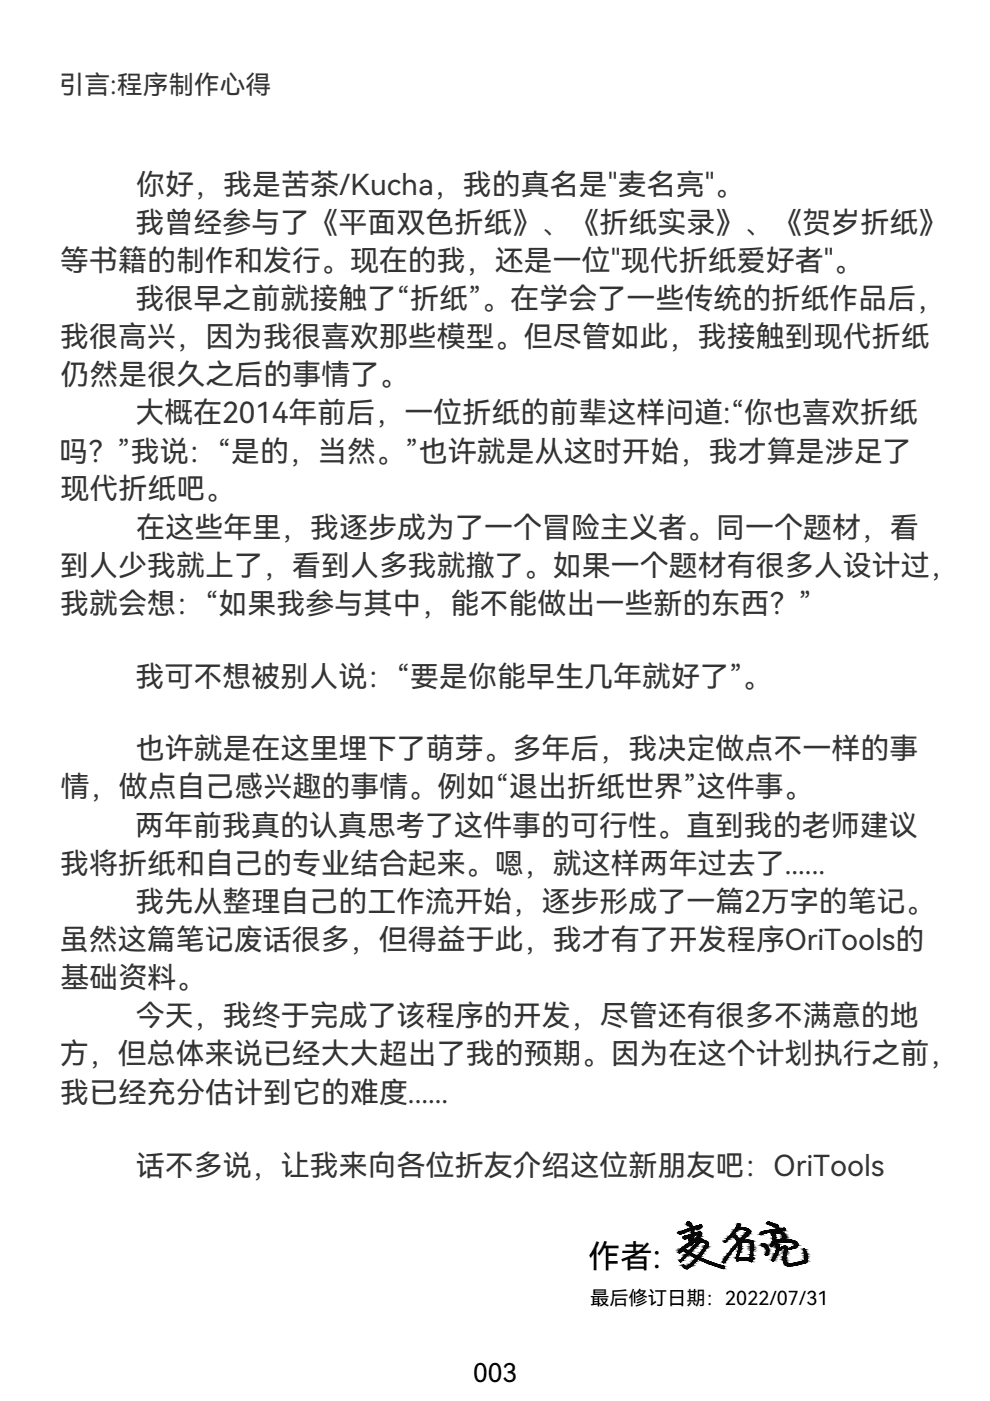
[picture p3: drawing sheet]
<svg xmlns="http://www.w3.org/2000/svg" width="210mm" height="297mm" viewBox="0 0 210 297" stroke-linecap="round" stroke-linejoin="round" font-family="sans-serif">
<defs><g id="words">
<text font-size="6.8" x="124.8" y="268.9">作者:</text>
<g font-size="6.1" fill="#333">
<text x="28.9" y="41.3">你好，我是苦茶/Kucha，我的真名是&quot;麦名亮&quot;。</text>
<text x="28.7" y="49.4">我曾经参与了《平面双色折纸》、《折纸实录》、《贺岁折纸》</text>
<text x="12.7" y="57.5">等书籍的制作和发行。现在的我，还是一位&quot;现代折纸爱好者&quot;。</text>
<text x="28.7" y="65.6">我很早之前就接触了“折纸”。在学会了一些传统的折纸作品后，</text>
<text x="12.7" y="73.6">我很高兴，因为我很喜欢那些模型。但尽管如此，我接触到现代折纸</text>
<text x="12.8" y="81.7">仍然是很久之后的事情了。</text>
<text x="28.7" y="89.8">大概在2014年前后，一位折纸的前辈这样问道:“你也喜欢折纸</text>
<text x="12.5" y="97.9">吗？”我说：“是的，当然。”也许就是从这时开始，我才算是涉足了</text>
<text x="12.8" y="105.9">现代折纸吧。</text>
<text x="28.9" y="114">在这些年里，我逐步成为了一个冒险主义者。同一个题材，看</text>
<text x="12.7" y="122.1">到人少我就上了，看到人多我就撤了。如果一个题材有很多人设计过，</text>
<text x="12.7" y="130.2">我就会想：“如果我参与其中，能不能做出一些新的东西？”</text>
<text x="28.7" y="145.6">我可不想被别人说：“要是你能早生几年就好了”。</text>
<text x="28.8" y="161">也许就是在这里埋下了萌芽。多年后，我决定做点不一样的事</text>
<text x="12.9" y="169.1">情，做点自己感兴趣的事情。例如“退出折纸世界”这件事。</text>
<text x="28.7" y="177.2">两年前我真的认真思考了这件事的可行性。直到我的老师建议</text>
<text x="12.7" y="185.2">我将折纸和自己的专业结合起来。嗯，就这样两年过去了......</text>
<text x="28.7" y="193.4">我先从整理自己的工作流开始，逐步形成了一篇2万字的笔记。</text>
<text x="12.7" y="201.5">虽然这篇笔记废话很多，但得益于此，我才有了开发程序OriTools的</text>
<text x="12.8" y="209.5">基础资料。</text>
<text x="28.8" y="217.6">今天，我终于完成了该程序的开发，尽管还有很多不满意的地</text>
<text x="12.7" y="225.7">方，但总体来说已经大大超出了我的预期。因为在这个计划执行之前，</text>
<text x="12.7" y="233.8">我已经充分估计到它的难度......</text>
<text x="28.8" y="249.2">话不多说，让我来向各位折友介绍这位新朋友吧：OriTools</text>
</g>
<text font-size="5.5" fill="#333" x="12.4" y="20">引言:程序制作心得</text>
<text font-size="5.5" x="100.3" y="293.1">003</text>
<text font-size="4.1" x="125.1" y="276.8">最后修订日期：2022/07/31</text>
</g></defs>
<!-- layer: 0 -->
<g fill="#000" stroke="#000" stroke-width=".21">
<path d="M145.6 259.6h1zM145.8 259.7h.1zM145.8 259.1h.2zM148.4 259.7h.3zM148.5 259.7h.2zM162.9 259.1h.1zM164.2 260h.8zM143.9 265.6h.3zM144.2 261.1h1.5zM144.2 261.6h.2zM144.2 267.5h.1zM144.8 261h1.1z"/>
<path d="M144.9 261h1.1zM144.9 268.2h.1zM145 262.7h.3zM145.2 262.1h1.9zM145.4 262h1.8zM145.7 269h.1zM146.1 261.9h1.3zM146.3 261.8h1.3zM146.5 263.9h.1zM147 264.3h.6zM147.1 260.1h1.7zM147.7 260.7h.3z"/>
<path d="M148.2 262.6h.5zM148.4 261.3h.2zM148.4 262.5h.1zM149.4 264.3h.6zM149.5 267.6h1.3zM152 268.5h1.5zM153 268.8h.5zM153.3 267.7h.2zM153.6 263.3h.1zM156.3 267.4h.2zM156.3 266.9h3.6zM156.5 266.8h3.4z"/>
<path d="M157 260.3h.6zM156.9 266.7h.3zM157.1 260.3h.3zM157.4 267.2h.1zM157.4 260.6h1.3zM157.4 263.2h2.3zM157.5 260.7h1.2zM157.6 263.1h2zM157.7 261.9h.8zM158.2 266.7h.2zM158.4 263.4h1.3zM158.4 263h.1z"/>
<path d="M159.2 267.5h.1zM159.2 267.5h.2zM161.3 261.8h.1zM162.4 266h.3zM162.5 266.2h.1zM162.9 260.9h3.5zM163.4 264.2h.3zM163.4 260.8h3zM163.7 261.3h.2zM163.9 266.7h.5zM164 263.2h4.5zM164.5 261.4h.2z"/>
<path d="M164.5 264.4h.7zM164.6 260.3h.2zM164.6 263.8h.2zM165.1 261h.7zM165.2 265.1h.1zM165.4 261h.2zM165.5 262.8h.9zM165.6 262.7h.8zM165.7 262.7h.8zM166 260.5h.4zM166.2 260.4h.2zM166.4 262.8h.6z"/>
<path d="M167.2 268.5h.3zM167.3 263.3h1.5zM167.1 264.8h.2zM167.9 264.4h.9zM168.3 263.6h.7zM168.4 267.8h2zM168.4 263.7h.7zM168.7 267.7h2z"/>
<path d="M145.7 259.7h.3zM145.7 259.7h.2z"/>
<path d="M145.8 259.1l.3 .1zM145.8 259.1l.3 .1z"/>
<path d="M145.7 259.7h.3zM145.7 259.7h.3z"/>
<path d="M145.8 259.2h.4zM145.7 259.2h.5z"/>
<path d="M145.7 259.2h.6zM145.7 259.2h.6z"/>
<path d="M145.7 259.2h.6zM145.7 259.2h.6z"/>
<path d="M145.7 259.2h.7zM145.7 259.2h.7zM145.6 259.2h.8zM145.6 259.2h.8z"/>
<path d="M145.6 259.2l.8 .1zM145.6 259.2l.8 .1z"/>
<path d="M145.6 259.3l.8 .1zM145.6 259.3l.8 .1z"/>
<path d="M145.6 259.4h.9zM145.6 259.4h.9z"/>
<path d="M145.6 259.4h.9zM145.6 259.4h.9z"/>
<path d="M145.6 259.4l1 .1zM145.6 259.4l1 .1z"/>
<path d="M145.6 259.5l1 .1zM145.6 259.5l1 .1z"/>
<path d="M145.6 259.6h1zM145.6 259.6h1zM145.6 259.6h1z"/>
<path d="M145.6 259.6l1 .1zM145.6 259.6l1 .1z"/>
<path d="M145.6 259.7h1zM145.6 259.7h1z"/>
<path d="M146 259.7h.6zM146 259.7h.6z"/>
<path d="M146.1 259.7h.5zM146.1 259.7h.5z"/>
<path d="M146.1 259.7l.6 .1zM146.1 259.7l.6 .1z"/>
<path d="M146.1 259.8h.6zM146.1 259.8h.6z"/>
<path d="M146.1 259.8l.6 .1zM146.1 259.8l.6 .1z"/>
<path d="M146.2 259.9h.6zM146.2 259.9h.6zM146.2 259.9h.6zM146.2 259.9h.6z"/>
<path d="M146.2 259.9l.6 .1zM146.2 259.9l.6 .1z"/>
<path d="M146.3 260l.6 .1-.1-.1zM146.3 260l.6 .1h-.6zM146.3 260.1h.6zM146.3 260.1h.6z"/>
<path d="M148.5 259.7h.2zM148.4 259.7h.3zM148.3 259.7h.4z"/>
<path d="M148.3 259.7l.4 .1zM148.3 259.7l.4 .1z"/>
<path d="M148.3 259.8h.5zM148.3 259.8h.5z"/>
<path d="M148.3 259.8h.5zM148.3 259.8h.5z"/>
<path d="M148.3 259.8h.5zM148.2 259.8h.6z"/>
<path d="M148.2 259.8l.6 .1zM147.8 259.9h1z"/>
<path d="M147.8 259.9l1 .1zM147.5 260h1.3z"/>
<path d="M147.5 260h1.3zM147.3 260h1.5z"/>
<path d="M156.5 259.4h.2zM156.5 259.4h.2zM156.5 259.4h.2z"/>
<path d="M156.5 259.4h.3zM156.4 259.4h.4z"/>
<path d="M156.4 259.4l.4 .1zM156.4 259.4l.4 .1z"/>
<path d="M156.4 259.5h.4zM156.4 259.5h.4z"/>
<path d="M156.4 259.5l.5 .1zM156.4 259.5l.5 .1z"/>
<path d="M156.4 259.6l.5 .1zM156.4 259.6l.5 .1z"/>
<path d="M156.3 259.7h.6zM156.3 259.7h.6z"/>
<path d="M156.3 259.7h.6zM156.3 259.7h.6z"/>
<path d="M156.3 260h.6zM156.3 260h.5z"/>
<path d="M156.3 259.7l.6 .1zM156.3 259.7l.6 .1zM156.3 259.8h.6zM156.3 259.8h.6z"/>
<path d="M156.3 259.8h.6zM156.3 259.8h.6z"/>
<path d="M156.3 259.8l.6 .1zM156.3 259.8l.6 .1z"/>
<path d="M156.3 259.9h.6zM156.3 259.9l.6 .1z"/>
<path d="M162.9 259.1h.3zM162.8 259.1h.4z"/>
<path d="M162.8 259.1l.4 .1zM162.8 259.1l.4 .1z"/>
<path d="M162.7 259.2h.6zM162.7 259.2h.6z"/>
<path d="M162.7 259.2h.7zM162.7 259.2h.7z"/>
<path d="M162.6 259.2l1 .1zM162.6 259.2l1 .1z"/>
<path d="M162.6 259.3l1.1 .1zM162.6 259.3l1.1 .1zM162.6 259.4h1.1zM162.6 259.4h1.1z"/>
<path d="M162.6 259.4h1.4zM162.6 259.4h1.4z"/>
<path d="M162.7 259.4l1.3 .1zM162.7 259.4l1.3 .1z"/>
<path d="M162.7 259.5h1.6zM162.7 259.5h1.6z"/>
<path d="M162.8 259.5l1.5 .1zM162.8 259.5l1.5 .1z"/>
<path d="M162.8 259.6h1.8zM162.8 259.6h1.8z"/>
<path d="M162.9 259.6h1.8zM162.9 259.6h1.8z"/>
<path d="M162.9 259.6l1.9 .1zM162.9 259.6l1.9 .1z"/>
<path d="M163.2 259.7h1.6zM163.2 259.7h1.6z"/>
<path d="M163.3 259.7l1.6 .1zM163.3 259.7l1.6 .1z"/>
<path d="M163.6 259.8l1.4 .1zM163.6 259.8l1.4 .1z"/>
<path d="M163.7 259.9l1.3 .1v-.1zM163.7 259.9l1.3 .1zM164.2 260h.8z"/>
<path d="M164.2 260h.8zM164.2 260h.8z"/>
<path d="M143.8 265.5h.5zM143.8 265.5h.5z"/>
<path d="M143.9 265.6h.2zM144 265.6h.1z"/>
<path d="M144 261.1h.1zM143.9 261.1h.2z"/>
<path d="M144.1 267.4h.3zM144.1 267.4h.3z"/>
<path d="M144.2 261.6h.2zM144.3 261.6h.1z"/>
<path d="M143.8 265.5h.5zM143.8 265.5l.4 .1z"/>
<path d="M143.8 265.5h.5zM143.8 265.5h.5z"/>
<path d="M143.8 265.5h.5zM143.8 265.5h.5z"/>
<path d="M143.8 265.4h.6zM143.8 265.4l.5 .1z"/>
<path d="M144.1 261.6h.3zM144.1 261.6h.3z"/>
<path d="M144.1 261.6h.3zM144.1 261.6h.3z"/>
<path d="M144.1 267.4l.2 .1 .1-.1zM144.1 267.4l.2 .1zM144.2 267.5h.1zM144.2 267.5h.1z"/>
<path d="M144 261.6h.5zM144 261.6h.4z"/>
<path d="M143.9 265.3h.6zM143.9 265.3l.5 .1z"/>
<path d="M144.1 267.4h.4zM144.1 267.4h.3z"/>
<path d="M143.9 261.6h.6zM143.9 261.6h.6z"/>
<path d="M144.1 267.3h.4zM144.1 267.3l.4 .1zM144.1 267.4h.4zM144.1 267.4h.4z"/>
<path d="M144.1 267.3h.5zM144.1 267.3h.5z"/>
<path d="M144.1 267.3h.5zM144.1 267.3h.4z"/>
<path d="M144 265.2l.5 .1 .1-.1zM144 265.2l.5 .1h-.6z"/>
<path d="M144.2 267.2l.4 .1zM144.2 267.2l.4 .1z"/>
<path d="M144.2 267.3h.4zM144.1 267.3h.5z"/>
<path d="M143.8 261.5h.9zM143.8 261.5l.7 .1z"/>
<path d="M144 265.1h.7zM144 265.1l.6 .1z"/>
<path d="M144.3 267.2h.4zM144.2 267.2h.4z"/>
<path d="M143.8 261.5h1zM143.8 261.5h.9z"/>
<path d="M144.4 267.1h.4zM144.4 267.1l.3 .1h-.4z"/>
<path d="M144.4 267.1h.4zM144.4 267.1h.4z"/>
<path d="M144.1 265l.6 .1 .2-.1zM144.1 265l.6 .1h-.7z"/>
<path d="M143.8 261.4h1.1zM143.8 261.4l1 .1z"/>
<path d="M144.9 268.2l.1 .1zM144.9 268.2l.1 .1z"/>
<path d="M144.8 268.3h.3zM144.8 268.3h.3z"/>
<path d="M144.3 264.8l.6 .2 .1-.2zM144.3 264.8l.6 .2h-.8z"/>
<path d="M144.7 266.8l.1 .3 .2-.3zM144.7 266.8l.1 .3h-.4z"/>
<path d="M143.8 261.4h1.3zM143.8 261.4h1.3z"/>
<path d="M143.8 261.4h1.3zM143.8 261.4h1.1z"/>
<path d="M144.8 268.3h.3zM144.8 268.3h.3z"/>
<path d="M144.8 268.3l.3 .1zM144.8 268.3l.3 .1z"/>
<path d="M144.8 268.4l.4 .1zM144.8 268.4l.4 .1z"/>
<path d="M145.1 262.7h.1zM145 262.7h.2z"/>
<path d="M144.4 264.7h.8zM144.3 264.8h.7zM144.3 264.8h.7zM144.3 264.8h.7z"/>
<path d="M144.8 266.6l.4 .1zM144.8 266.6l.4 .1z"/>
<path d="M144.8 266.7l.2 .1 .2-.1zM144.8 266.7l.2 .1h-.3z"/>
<path d="M144.8 268.5l.5 .1zM144.8 268.5l.5 .1z"/>
<path d="M143.8 261.3h1.4zM143.8 261.3l1.3 .1z"/>
<path d="M144.5 264.7h.7zM144.5 264.7h.8z"/>
<path d="M144.5 264.7h.7zM144.5 264.7h.7h-.8z"/>
<path d="M145.2 265h.2zM145.1 265h.3z"/>
<path d="M144.9 268.6h.4zM144.9 268.6h.4z"/>
<path d="M145.3 265.4h1.2zM145.3 265.4h1.2z"/>
<path d="M144.9 268.6h.4zM144.9 268.6h.4z"/>
<path d="M144.9 268.6h.4zM144.9 268.6h.4z"/>
<path d="M145.1 265h.4zM145 265h.5z"/>
<path d="M144.9 266.5l.3 .1 .2-.1zM144.9 266.5l.3 .1h-.4z"/>
<path d="M143.8 261.2h1.6zM143.8 261.3h1.4z"/>
<path d="M144.6 264.6h.8zM144.6 264.6l.7 .1h-.8z"/>
<path d="M145.4 265.4h1zM145.4 265.4h1z"/>
<path d="M144.9 268.6h.5zM144.9 268.6h.5z"/>
<path d="M145 262.6h.5zM145 262.6l.3 .1z"/>
<path d="M144.7 264.5h.8zM144.6 264.6h.8z"/>
<path d="M145 265l.5 .1zM145 265l.5 .1z"/>
<path d="M145.1 266.3l.3 .2 .1-.2zM145.1 266.3l.3 .2h-.5z"/>
<path d="M144.9 262.6h.7zM144.9 262.6h.6z"/>
<path d="M145 265.1h.6zM145 265.1h.6z"/>
<path d="M145 265.1h.6zM145 265.1h.6zM145 265.1h.6zM145 265.1h.6z"/>
<path d="M145 265.1h.6zM145 265.1h.6z"/>
<path d="M145.2 266.2h.4zM145.2 266.2l.3 .1h-.4zM145.1 266.3h.4zM145.1 266.3h.4z"/>
<path d="M145 265.1l.7 .1zM145 265.1l.7 .1z"/>
<path d="M145.2 266.2h.4zM145.2 266.2h.4z"/>
<path d="M145.4 269h.2zM145.4 269h.2z"/>
<path d="M143.9 261.1l1.5 .1 .3-.1zM143.9 261.1l1.5 .1h-1.6zM143.8 261.2h1.6zM143.8 261.2h1.6z"/>
<path d="M144.3 261.1h1.4zM144.2 261.1h1.5zM144.1 261.1h1.6z"/>
<path d="M143.9 261.1h1.8zM143.9 261.1h1.8z"/>
<path d="M144.9 262.6h.8zM144.9 262.6h.7z"/>
<path d="M145 265.2h.8zM145 265.2h.8z"/>
<path d="M145.3 266.1h.4zM145.3 266.1l.3 .1z"/>
<path d="M144.9 262.5h.9zM144.9 262.5h.9z"/>
<path d="M144.9 262.5h.9zM144.9 262.5l.8 .1z"/>
<path d="M145.1 265.2h.7zM145.1 265.2h.7z"/>
<path d="M144.5 261.1h1.3zM144.3 261.1h1.4z"/>
<path d="M145.4 266.1h.4zM145.4 266.1h.3h-.4z"/>
<path d="M145.4 269h.4zM145.4 269h.4z"/>
<path d="M145.6 269h.2zM145.6 269h.2z"/>
<path d="M144.7 261.1h1.1zM144.5 261.1h1.3z"/>
<path d="M145.3 268.9h.5zM145.3 268.9l.5 .1z"/>
<path d="M144.9 262.5h1zM144.9 262.5h1z"/>
<path d="M144.9 262.5h1zM144.9 262.5h.9z"/>
<path d="M145.9 263.6h1zM145.9 263.6h1z"/>
<path d="M145 264.3l.5 .2 .4-.2zM144.7 264.5l.3-.2 .5 .2z"/>
<path d="M145.1 265.2h.8zM145.1 265.2h.8z"/>
<path d="M145.1 265.2l.8 .1zM145.1 265.2l.8 .1z"/>
<path d="M145.2 268.9h.7zM145.2 268.9h.6z"/>
<path d="M144.7 261h1.2zM144.7 261l1.1 .1z"/>
<path d="M145 264.2h.9zM145 264.2l.9 .1z"/>
<path d="M145.5 265.9l.4 .1zM145.5 265.9l.4 .1z"/>
<path d="M145.5 266h.4zM145.5 266l.3 .1h-.4z"/>
<path d="M144.8 261h1.2zM144.8 261h1.1zM144.7 261h1.2z"/>
<path d="M145.5 265.9h.5zM145.5 265.9h.6z"/>
<path d="M145.5 265.9h.5zM145.5 265.9h.4z"/>
<path d="M145.2 265.3h.8zM145.2 265.3h.8z"/>
<path d="M145.1 268.8l.8 .1 .1-.1zM145.1 268.8l.8 .1z"/>
<path d="M146.1 265.9h.8zM146.1 265.9h.8z"/>
<path d="M145.2 264.1l.7 .1 .2-.1zM145 264.2l.2-.1 .7 .1z"/>
<path d="M146.2 263.3h2.5zM146.2 263.3h2.5z"/>
<path d="M146.2 263.3h1.4zM146.2 263.3h1.4z"/>
<path d="M145 260.9h1.2zM144.9 261h1.1zM144.8 261h1.2z"/>
<path d="M144.9 268.7l1.1 .1 .2-.1zM144.9 268.7l1.1 .1h-.9z"/>
<path d="M145.3 264h1zM145.3 264h1z"/>
<path d="M145.3 264h1zM145.3 264l.8 .1h-.9z"/>
<path d="M144.9 268.6h1.4zM144.9 268.6l1.3 .1z"/>
<path d="M145.1 260.8h1.2zM145 260.9h1.2z"/>
<path d="M144.8 262.5h1.5zM144.8 262.5h1.5z"/>
<path d="M144.9 262.5h1.4zM144.9 262.5h1.4z"/>
<path d="M145.9 262.5l.5 .1zM145.9 262.5l.5 .1zM146 262.6h.4zM146 262.6h.4z"/>
<path d="M145.4 264h.9zM145.3 264h1z"/>
<path d="M145.5 265.5l.9 .1zM145.5 265.5l.9 .1z"/>
<path d="M145.6 268.6h.7zM145.4 268.6h.9z"/>
<path d="M146 262.6l.4 .1v-.1zM146 262.6l.4 .1h-.4z"/>
<path d="M145.4 265.4l1 .1zM145.4 265.4l1 .1zM145.5 265.5h.9zM145.5 265.5h.9z"/>
<path d="M145.5 265.5h.9zM145.5 265.5h.8z"/>
<path d="M145.7 268.5h.7zM145.6 268.6h.7z"/>
<path d="M145.2 260.8h1.2zM145.2 260.8h1.3z"/>
<path d="M145.2 260.8h1.2zM145.1 260.8h1.2z"/>
<path d="M144.8 262.4h1.6zM144.8 262.4l1.5 .1zM144.8 262.5h1.5zM144.8 262.5h1.5z"/>
<path d="M146 262.7h.5zM146 262.7h.5z"/>
<path d="M145.5 263.9h.9zM145.5 263.9l.8 .1h-.9z"/>
<path d="M145.7 265.6h.7zM145.7 265.6h.7zM145.7 265.6h.7zM145.7 265.6h.7z"/>
<path d="M145.7 265.6l.8 .1zM145.7 265.6l.8 .1z"/>
<path d="M145.8 268.5h.6zM145.8 268.5h.6z"/>
<path d="M145.8 268.5h.6zM145.8 268.5h.6z"/>
<path d="M144.8 262.3h1.7zM144.8 262.3h1.7z"/>
<path d="M144.8 262.3h1.7zM144.8 262.3l1.6 .1z"/>
<path d="M146 262.7l.5 .1zM146 262.7l.5 .1z"/>
<path d="M146 262.8l.5 .1zM146 262.8l.5 .1z"/>
<path d="M146.5 263.9h.2zM146.5 263.9h.2z"/>
<path d="M146.5 263.9h.2zM146.5 263.9h.2z"/>
<path d="M145.5 263.9h1zM145.5 263.9h.9z"/>
<path d="M145.3 265.4h1.2zM145.3 265.4h1.1zM145.4 265.4h1zM145.4 265.4h1z"/>
<path d="M146.1 262.9l.5 .1zM146.1 262.9l.5 .1z"/>
<path d="M145.7 265.7h.9zM145.7 265.7h.9z"/>
<path d="M144.8 262.3h1.8zM144.8 262.3h1.7z"/>
<path d="M146.1 263h.5zM146.1 263h.5z"/>
<path d="M145.2 265.3h1.4zM145.2 265.3l1.3 .1z"/>
<path d="M146.6 261.6h2.2zM146.6 261.6h2.2z"/>
<path d="M146.6 261.7h1.5zM146.6 261.7h1.5z"/>
<path d="M146.1 263h.5zM146.1 263h.5z"/>
<path d="M145.7 265.7l.9 .1zM145.7 265.7l.9 .1zM145.6 265.8h1zM145.6 265.8h1z"/>
<path d="M145.9 268.4l.5 .1 .2-.1zM145.9 268.4l.5 .1h-.6z"/>
<path d="M146.6 262.9h.4zM146.6 262.9h.4z"/>
<path d="M146.6 263h.5zM146.6 263h.5z"/>
<path d="M146.6 264.7h.6zM146.6 264.7h.6z"/>
<path d="M145.6 265.8l1.3 .1zM145.6 265.8l1.3 .1h-1.4z"/>
<path d="M146 268.3h.7zM145.9 268.4h.7z"/>
<path d="M146.5 263.9h.2zM146.5 263.9h.1z"/>
<path d="M146.2 265.2l.4 .1 .1-.1zM146 265.3l.2-.1 .4 .1z"/>
<path d="M145.5 263.8h1.3zM145.5 263.8l1.2 .1z"/>
<path d="M145.6 263.8h1.2zM145.5 263.8h1.3z"/>
<path d="M146.3 265l.4 .2 .1-.2zM146.3 265l.4 .2h-.5zM146.2 265.2h.5zM146.2 265.2h.5z"/>
<path d="M146.2 268.2l.5 .1 .1-.1zM146.2 268.2l.5 .1h-.7z"/>
<path d="M146.3 260.1l.6 .1zM146.3 260.1l.6 .1z"/>
<path d="M146.1 265.9h.8zM146.1 265.9h.8z"/>
<path d="M145.9 263.6h1zM145.8 263.6h1.1z"/>
<path d="M145.8 263.6l1.1 .1zM145.8 263.6l1.1 .1z"/>
<path d="M145.8 263.7l1 .1 .1-.1zM145.6 263.8l.2-.1 1 .1z"/>
<path d="M146.1 265.9h.8zM146.1 265.9h.8z"/>
<path d="M146.1 265.9l.9 .1zM146.1 265.9l.9 .1z"/>
<path d="M146.3 268l.5 .2 .1-.2zM146.3 268l.5 .2h-.6z"/>
<path d="M146 263.6h.9zM145.9 263.6h1z"/>
<path d="M146.4 265h.5zM146.3 265h.5z"/>
<path d="M146.6 262.7l.4 .1zM146.6 262.7l.4 .1z"/>
<path d="M146.6 262.8h.4zM146.6 262.8h.4z"/>
<path d="M146.6 262.8l.4 .1zM146.6 262.8l.4 .1z"/>
<path d="M146.6 262.9h.4zM146.6 262.9h.4z"/>
<path d="M146.6 262.9l.4 .1zM146.6 262.9l.4 .1z"/>
<path d="M146.5 264.9h.5zM146.5 264.9l.4 .1h-.5z"/>
<path d="M146.3 266h.8zM146.3 266h.8z"/>
<path d="M145.6 260.7h1.5zM145.5 260.7h1.6z"/>
<path d="M145.5 260.7l1.6 .1v-.1zM145.2 260.8l.3-.1 1.6 .1z"/>
<path d="M146.6 261.1h.5zM146.6 261.1h.5z"/>
<path d="M146.6 261.1h.5zM146.6 261.1h.5z"/>
<path d="M146.6 261.1l.5 .1zM146.6 261.1l.5 .1z"/>
<path d="M146.6 261.2l.5 .1zM146.6 261.2l.5 .1z"/>
<path d="M146.6 261.3l.5 .1v-.1zM146.6 261.3l.5 .1h-.5z"/>
<path d="M146.6 261.4l.5 .1zM146.6 261.4l.5 .1z"/>
<path d="M144.9 262.2l2.2 .1zM144.9 262.2l2.2 .1z"/>
<path d="M146.6 262.3h.5zM146.6 262.3h.5z"/>
<path d="M146.6 262.3l.5 .1zM146.6 262.3l.5 .1z"/>
<path d="M146.6 262.4h.5zM146.6 262.4h.5zM146.6 262.4h.5zM146.6 262.4h.5z"/>
<path d="M146.6 262.4l.5 .1zM146.6 262.4l.5 .1z"/>
<path d="M146.6 262.5l.4 .2 .1-.2zM146.6 262.5l.4 .2h-.4z"/>
<path d="M146 263.5h1.1zM146 263.5l.9 .1h-.9z"/>
<path d="M146.3 266l.8 .1zM146.3 266l.8 .1z"/>
<path d="M145.8 260.6h1.3zM145.6 260.7h1.5z"/>
<path d="M146.5 260.8l.6 .1zM146.5 260.8l.6 .1zM146.6 260.9h.5zM146.6 260.9h.5z"/>
<path d="M146.6 260.9l.5 .1zM146.6 260.9l.5 .1z"/>
<path d="M146.6 261h.5zM146.6 261l.5 .1z"/>
<path d="M145.1 262.1l2 .1zM145 262.2h2.1z"/>
<path d="M145 262.2h2.1zM144.9 262.2h2.2z"/>
<path d="M144.9 262.2h2.2zM144.9 262.2h2.2z"/>
<path d="M146.6 263h.5zM146.6 263h.5z"/>
<path d="M146.1 263.5h1zM146.1 263.5h1z"/>
<path d="M146.5 264.8h.6zM146.5 264.8l.5 .1z"/>
<path d="M146.3 266.1h.9zM146.3 266.1h.9z"/>
<path d="M146 260.5h1.2zM145.8 260.6h1.3zM145.8 260.6h1.3zM145.8 260.6h1.3z"/>
<path d="M146.6 261.5h.6zM146.6 261.5h.6z"/>
<path d="M145.4 262h1.8zM145.3 262h1.9z"/>
<path d="M145.3 262h1.9zM145.2 262.1h1.9zM145.1 262.1h2z"/>
<path d="M146.1 263.4h1.1zM146.1 263.4h1.1z"/>
<path d="M146.1 263.4h1.1zM146.1 263.4l1 .1z"/>
<path d="M146 260.5h1.2zM146 260.5h1.2z"/>
<path d="M145.5 262h1.7zM145.4 262h1.8zM145.4 262h1.8z"/>
<path d="M146.6 264.7h.6zM146.6 264.7l.5 .1h-.6z"/>
<path d="M146.4 266.1l1 .1zM146.4 266.1l1 .1z"/>
<path d="M146.6 267.7l.3 .3 .3-.3zM146.3 268l.3-.3 .3 .3z"/>
<path d="M146.1 260.5h1.1zM146.1 260.5h1.1z"/>
<path d="M146.1 260.5h1.1zM146 260.5h1.2z"/>
<path d="M145.7 261.9h1.5zM145.5 262h1.7z"/>
<path d="M146.2 263.4h1zM146.2 263.4h1.1z"/>
<path d="M146.2 263.4h1zM146.1 263.4h1.1z"/>
<path d="M146.6 264.7h.6zM146.6 264.7h.6z"/>
<path d="M145.8 261.9h1.5zM145.7 261.9h1.5z"/>
<path d="M145.9 261.9h1.4zM145.8 261.9h1.5z"/>
<path d="M145.8 261.9h1.5zM145.8 261.9h1.5z"/>
<path d="M146.7 264.6h.6zM146.7 264.6l.5 .1h-.6z"/>
<path d="M146.8 267.6l.4 .1 .1-.1zM146.8 267.6l.4 .1h-.6zM146.6 267.7h.6zM146.6 267.7h.6z"/>
<path d="M146 261.9h1.4zM145.9 261.9h1.4zM145.9 261.9h1.4zM145.9 261.9h1.4z"/>
<path d="M146.6 266.2h.8zM146.6 266.2h.8z"/>
<path d="M146.2 260.4h1.2zM146.1 260.5h1.1z"/>
<path d="M146.6 266.2l1.1 .1-.3-.1zM146.6 266.2l1.1 .1h-.9z"/>
<path d="M146.9 267.5l.5 .1zM146.9 267.5l.5 .1z"/>
<path d="M146.8 267.6h.6zM146.8 267.6h.5z"/>
<path d="M146 261.9h1.4zM146 261.9h1.4z"/>
<path d="M146.2 263.3h1.2zM146.2 263.3h1.3z"/>
<path d="M146.2 263.3h1.2zM146.2 263.3l1.1 .1z"/>
<path d="M146.9 264.4l.4 .2 .1-.2zM146.9 264.4l.4 .2h-.6z"/>
<path d="M146.9 267.4h.6zM146.9 267.4l.5 .1h-.5z"/>
<path d="M146.2 261.8h1.3zM146.1 261.9h1.3zM146 261.9h1.4z"/>
<path d="M146.2 263.3h1.3zM146.2 263.3h1.4z"/>
<path d="M146.9 264.4h.6zM146.9 264.4h.5h-.5zM146.9 264.4h.5zM146.9 264.4h.5z"/>
<path d="M146.2 261.8h1.4zM146.2 261.8h1.3z"/>
<path d="M146.9 264.3h.7zM146.9 264.3l.6 .1z"/>
<path d="M147 267.4h.6zM146.9 267.4h.6z"/>
<path d="M146.3 260.4h1.3zM146.2 260.4h1.2z"/>
<path d="M147.7 260.7h.1zM147.7 260.7h.1z"/>
<path d="M146.3 261.8h1.4zM146.3 261.8h1.3zM146.2 261.8h1.4z"/>
<path d="M147.1 264.2h.6zM147.1 264.2l.5 .1h-.6zM146.9 264.3h.7z"/>
<path d="M146.8 266.3h.9zM146.8 266.3h.9z"/>
<path d="M146.4 260.4h1.3zM146.3 260.4h1.3z"/>
<path d="M146.9 266.3l.9 .1zM146.9 266.3l.9 .1z"/>
<path d="M147.1 267.2l.5 .2 .1-.2zM147.1 267.2l.5 .2h-.6z"/>
<path d="M146.4 261.7h1.3zM146.4 261.7l1.3 .1z"/>
<path d="M147.7 263.4h.8zM147.7 263.4h.8z"/>
<path d="M146.4 261.7h1.4zM146.4 261.7h1.3z"/>
<path d="M147.2 264.1l.5 .1 .1-.1zM147.2 264.1l.5 .1h-.6zM147.1 264.2h.6zM147.1 264.2h.6z"/>
<path d="M147.2 267.1l.6 .1zM147.2 267.1l.6 .1z"/>
<path d="M147.2 267.2h.6zM147.2 267.2h.5h-.6z"/>
<path d="M146.5 261.7h1.3zM146.4 261.7h1.4z"/>
<path d="M147.8 266.4h.7zM147.8 266.4h.7z"/>
<path d="M146.9 266.4h.9zM146.9 266.4h.9z"/>
<path d="M146.4 260.3h1.5zM146.4 260.3l1.3 .1z"/>
<path d="M146.5 261.7h1.4zM146.5 261.7h1.3z"/>
<path d="M147.3 267h.6zM147.3 267l.5 .1h-.6z"/>
<path d="M147.7 260.6h.3zM147.7 260.6l.3 .1z"/>
<path d="M148 262h.5zM148 262h.5z"/>
<path d="M147.4 263.9l.4 .2 .2-.2zM147.4 263.9l.4 .2h-.6z"/>
<path d="M147.4 267h.6zM147.4 267h.6z"/>
<path d="M147.4 267h.6zM147.4 267h.5z"/>
<path d="M146.6 261.7h1.4zM146.6 261.7h1.5z"/>
<path d="M146.6 261.7h1.4zM146.5 261.7h1.4z"/>
<path d="M146.6 261.7h1.5zM146.6 261.7h1.5z"/>
<path d="M148.1 261.7h.7zM148.1 261.7h.7z"/>
<path d="M148.1 261.7h.7zM148.1 261.7h.7z"/>
<path d="M147.6 262.5h.5zM147.6 262.5h.6z"/>
<path d="M147.6 262.5l.6 .1zM147.6 262.5l.6 .1h-.7z"/>
<path d="M147.7 262.4h.5zM147.6 262.4h.6z"/>
<path d="M147.6 262.4h.6zM147.6 262.4l.6 .1z"/>
<path d="M147.7 262.4h.6zM147.7 262.4h.5z"/>
<path d="M147.7 262.3h.6zM147.7 262.3l.6 .1z"/>
<path d="M147.6 263.6l.4 .3 .3-.3zM147.6 263.6l.4 .3h-.6z"/>
<path d="M147.8 262.3h.5zM147.7 262.3h.6z"/>
<path d="M147.7 263.6h.6zM147.7 263.6h.6z"/>
<path d="M147.3 266.6l1.1 .1zM147.3 266.6l1.1 .1zM147.4 266.7h1zM147.4 266.7h1z"/>
<path d="M147.7 263.5h.7zM147.7 263.5l.6 .1z"/>
<path d="M147.1 266.5h1.3zM147.1 266.5h1.3z"/>
<path d="M147.1 266.5l1.2 .1 .1-.1zM147.1 266.5l1.2 .1z"/>
<path d="M147.8 260.4l.2 .2 .4-.2zM147.8 260.4l.2 .2h-.3zM147.7 260.6h.3zM147.7 260.6h.3z"/>
<path d="M147.9 262.2h.5zM147.9 262.2l.4 .1h-.5z"/>
<path d="M147.7 263.5h.7zM147.7 263.5h.7z"/>
<path d="M147.7 263.5h.7zM147.7 263.5h.7z"/>
<path d="M147 266.4h1.4zM147 266.4l1.4 .1z"/>
<path d="M147.4 266.7h1.1zM147.4 266.7h1.1z"/>
<path d="M147.8 260.4h.7zM147.8 260.4h.6z"/>
<path d="M147.9 262.2h.6zM147.9 262.2h.5z"/>
<path d="M147.7 263.4h.8zM147.7 263.4l.7 .1z"/>
<path d="M146.9 266.4h1.6zM146.9 266.4h1.5z"/>
<path d="M147.8 260.4h.7zM147.8 260.4h.7z"/>
<path d="M148.4 262.5l.3 .1zM148.3 262.6h.4z"/>
<path d="M147.9 266.3h.6zM147.9 266.3l.6 .1z"/>
<path d="M147.4 266.7h1.1zM147.4 266.7h1.1z"/>
<path d="M147.9 260.3l.6 .1zM147.9 260.3l.6 .1z"/>
<path d="M147.9 260.4h.6zM147.8 260.4h.7z"/>
<path d="M148.4 261.3h.2zM148.2 261.3h.4z"/>
<path d="M148 262l.5 .2v-.2zM148 262l.5 .2h-.6z"/>
<path d="M147.8 263.3h.7zM147.8 263.3l.7 .1z"/>
<path d="M147.4 266.7h1.1zM147.4 266.7h1.1z"/>
<path d="M147.4 266.7l1.3 .1zM147.4 266.7l1.3 .1z"/>
<path d="M148.2 261.3h.4zM148 261.3h.6z"/>
<path d="M148 261.3h.6zM147.9 261.3h.7z"/>
<path d="M147.7 263.3h.9zM147.7 263.3h.8z"/>
<path d="M148 266.2l.5 .1 .1-.1zM147.9 266.3l.1-.1 .5 .1z"/>
<path d="M146.4 260.3h2.2zM146.4 260.3h2.1z"/>
<path d="M147.9 261.3l.8 .1zM147.7 261.4h1z"/>
<path d="M147.6 263.3h1zM147.6 263.3h1z"/>
<path d="M147.6 263.3h1zM147.6 263.3h1z"/>
<path d="M147.7 263.3h.9zM147.7 263.3h.9z"/>
<path d="M146.4 260.3h2.3zM146.4 260.3h2.2z"/>
<path d="M148.2 261.8l.5 .1zM148.2 261.8l.5 .1z"/>
<path d="M148.1 261.9l.4 .1 .2-.1zM148.1 261.9l.4 .1h-.5z"/>
<path d="M148.3 262.6h.4zM148.2 262.6h.5zM148.2 262.6h.5z"/>
<path d="M146.2 263.3h2.5zM146.2 263.3h2.4z"/>
<path d="M147.5 266.8h1.3zM147.5 266.8h1.3z"/>
<path d="M146.4 260.2h2.3zM146.4 260.2l2.3 .1z"/>
<path d="M147.7 261.4h1zM147.7 261.4h1z"/>
<path d="M147.7 261.4h1zM147.4 261.4h1.3z"/>
<path d="M147.4 261.4h1.4zM147.3 261.4h1.5z"/>
<path d="M148.2 261.7h.5zM148.2 261.7h.6z"/>
<path d="M148.2 261.7h.5zM148.2 261.7h.5z"/>
<path d="M148.2 261.7h.5zM148.2 261.7l.5 .1z"/>
<path d="M148.7 265.4h.6zM148.7 265.4h.6z"/>
<path d="M148.2 266.1l.4 .1 .1-.1zM148.2 266.1l.4 .1h-.6z"/>
<path d="M147.2 260.1h1.6zM147.1 260.1h1.7zM147 260.1h1.8z"/>
<path d="M147 260.1l1.8 .1zM146.9 260.2h1.9z"/>
<path d="M146.3 260.2h2.5zM146.3 260.2h2.4z"/>
<path d="M147.3 261.4l1.5 .1zM147.2 261.5h1.6z"/>
<path d="M147.2 261.5h1.6zM147.2 261.5h1.6z"/>
<path d="M146.6 261.5l2.2 .1zM146.6 261.5l2.2 .1z"/>
<path d="M146.6 261.6h2.2zM146.6 261.6h2.2z"/>
<path d="M146.6 261.6l2.2 .1zM146.6 261.6l2.2 .1z"/>
<path d="M148.1 261.7h.7zM148.1 261.7h.7z"/>
<path d="M147.5 262.6h1.3zM147.5 262.6h1.3z"/>
<path d="M147.5 262.6l1.3 .1zM147.5 262.6l1.3 .1h-1.4z"/>
<path d="M147.5 266.8l1.3 .1zM147.5 266.8l1.3 .1z"/>
<path d="M147.3 260h1.5zM147.2 260.1h1.6z"/>
<path d="M147.4 262.7h1.5zM147.3 262.7h1.6z"/>
<path d="M148.8 263.3h1.1zM148.8 263.3h1.1z"/>
<path d="M148.3 266h.5zM148.3 266l.4 .1h-.5z"/>
<path d="M147.4 266.9h1.7zM147.4 266.9h1.7z"/>
<path d="M147.3 262.7l1.6 .1zM147.3 262.7l1.6 .1z"/>
<path d="M147.3 262.8h1.7zM147.2 262.8h1.8z"/>
<path d="M148.3 265.9h.6zM148.3 265.9l.5 .1z"/>
<path d="M148.3 265.8h.6zM148.3 265.8l.6 .1z"/>
<path d="M147.2 262.8l1.9 .1zM147.2 262.8l1.9 .1h-1.9zM147.2 262.9h1.9zM147.2 262.9h1.9z"/>
<path d="M148.5 265.7l.4 .1 .1-.1zM148.5 265.7l.4 .1h-.6z"/>
<path d="M147.2 262.9l2 .1zM147.1 263h2.1z"/>
<path d="M148.5 265.6h.6zM148.5 265.6l.5 .1h-.5z"/>
<path d="M147.4 266.9l1.7 .1zM147.4 266.9l1.7 .1z"/>
<path d="M148 267h1.1zM148 267h1.1z"/>
<path d="M148.6 265.5h.5zM148.6 265.5l.5 .1z"/>
<path d="M148 267h1.2zM148 267h1.2z"/>
<path d="M148.1 267h1.2zM148.1 267h1.2z"/>
<path d="M148.7 265.4h.5zM148.7 265.4l.4 .1h-.5z"/>
<path d="M147.1 263h2.2zM147.1 263h2.2z"/>
<path d="M146.6 263h2.8zM146.6 263h2.8z"/>
<path d="M148.7 265.3l.6 .1zM148.7 265.3l.6 .1z"/>
<path d="M148.7 265.4h.6zM148.7 265.4h.5z"/>
<path d="M148.8 265.3h.5zM148.8 265.3h.5z"/>
<path d="M148.2 267l1.2 .1zM148.2 267l1.2 .1zM148.3 267.1h1.1zM148.3 267.1h1.1z"/>
<path d="M148.8 265.2h.6zM148.8 265.2l.5 .1z"/>
<path d="M148.3 267.1h1.1zM148.3 267.1h1.1z"/>
<path d="M148.3 267.1h1.2zM148.3 267.1h1.2z"/>
<path d="M146.1 263l3.5 .1zM146.1 263l3.5 .1z"/>
<path d="M148.4 267.1l1.1 .1zM148.4 267.1l1.1 .1z"/>
<path d="M148.9 265l.5 .2 .1-.2zM148.9 265l.5 .2h-.6z"/>
<path d="M148.5 267.2l1.4 .1-.4-.1zM148.5 267.2l1.4 .1h-1.1z"/>
<path d="M146.1 263.1l3.6 .1zM146.1 263.1l3.6 .1zM146.1 263.2h3.6zM146.1 263.2h3.6z"/>
<path d="M149.6 263.6h.6zM149.6 263.6h.6z"/>
<path d="M146.1 263.2h3.7zM146.1 263.2h3.7z"/>
<path d="M149.2 264.7l.3 .3 .3-.3zM149.2 264.7l.3 .3h-.6z"/>
<path d="M146.2 263.2l3.7 .1zM146.2 263.2l3.7 .1z"/>
<path d="M149.3 264.5l.5 .2 .1-.2zM149.3 264.5l.5 .2h-.6z"/>
<path d="M146.2 263.3h3.7zM146.2 263.3h3.7z"/>
<path d="M148.7 263.3h1.2zM148.7 263.3h1.2z"/>
<path d="M148.8 263.3h1.1zM148.8 263.3h1.1z"/>
<path d="M148.8 267.3l1.4 .1zM148.8 267.3l1.4 .1z"/>
<path d="M148.8 263.3h1.1zM148.8 263.3h1.1z"/>
<path d="M148.9 263.3h1.1zM148.9 263.3h1.1z"/>
<path d="M149.4 264.4l.5 .1v-.1zM149.4 264.4l.5 .1h-.6z"/>
<path d="M149 263.3l1.1 .1zM149 263.3l1.1 .1z"/>
<path d="M149.4 264.3h.6zM149.4 264.3l.5 .1z"/>
<path d="M149.1 263.4h1zM149.1 263.4h1z"/>
<path d="M149.2 263.4l.9 .2v-.2zM149.2 263.4l.9 .2z"/>
<path d="M149.5 263.6h.7zM149.5 263.6h.7z"/>
<path d="M149.6 264.1h.5zM149.6 264.1h.5z"/>
<path d="M149.5 264.1l.5 .2 .1-.2zM149.5 264.1l.5 .2h-.6zM149.4 264.3h.6z"/>
<path d="M149.6 263.6h.6zM149.6 263.6h.6z"/>
<path d="M149.6 263.6l.6 .1zM149.6 263.6l.6 .1z"/>
<path d="M149.6 263.7l.6 .1zM149.6 263.7l.6 .1z"/>
<path d="M149.6 263.9l.6 .1zM149.6 263.9l.6 .1zM149.6 264h.6zM149.6 264h.6z"/>
<path d="M149.6 264h.6zM149.6 264l.5 .1h-.5z"/>
<path d="M149.6 263.8h.6zM149.6 263.8h.6z"/>
<path d="M149.7 263.8h.5zM149.7 263.8l.5 .1z"/>
<path d="M149.1 267.4h1.1zM149.1 267.4h1.1z"/>
<path d="M149.1 267.4h1.2zM149.1 267.4h1.2z"/>
<path d="M149.1 267.4h1.2zM149.1 267.4h1.2z"/>
<path d="M149.2 267.4l1.2 .1zM149.2 267.4l1.2 .1z"/>
<path d="M149.3 267.5h1.3zM149.3 267.5h1.3z"/>
<path d="M149.4 267.5l1.4 .1zM149.4 267.5l1.4 .1zM149.5 267.6h1.3z"/>
<path d="M149.6 267.6l1.3 .1zM149.6 267.6l1.3 .1z"/>
<path d="M149.6 267.7h1.4zM149.6 267.7h1.4z"/>
<path d="M149.7 267.7h1.4zM149.7 267.7h1.4z"/>
<path d="M149.8 267.7l1.5 .1zM149.8 267.7l1.5 .1z"/>
<path d="M149.9 267.8h1.4zM149.9 267.8h1.4z"/>
<path d="M149.9 267.8h1.5zM149.9 267.8h1.5z"/>
<path d="M150.1 267.8l1.5 .1zM150.1 267.8l1.5 .1z"/>
<path d="M150.2 267.9l1.9 .2-.5-.2zM150.2 267.9l1.9 .2h-1.4z"/>
<path d="M150.7 268.1h1.5zM150.7 268.1h1.5z"/>
<path d="M150.8 268.1h1.6zM150.8 268.1h1.6z"/>
<path d="M151 268.1l1.4 .1zM151 268.1l1.4 .1z"/>
<path d="M151 268.2h1.5zM151 268.2h1.5z"/>
<path d="M151.1 268.2l1.6 .1zM151.1 268.2l1.6 .1z"/>
<path d="M151.3 268.3h1.4zM151.3 268.3h1.4z"/>
<path d="M151.3 268.3h1.5zM151.3 268.3h1.5z"/>
<path d="M151.4 268.3h1.5zM151.4 268.3h1.5z"/>
<path d="M151.4 268.3h1.5zM151.4 268.3h1.5z"/>
<path d="M151.5 268.3h1.4zM151.5 268.3h1.4z"/>
<path d="M151.5 268.3h1.5zM151.5 268.3h1.5z"/>
<path d="M151.6 268.3l1.5 .1zM151.6 268.3l1.5 .1z"/>
<path d="M151.6 268.4h1.6zM151.6 268.4h1.6z"/>
<path d="M151.7 268.4h1.7zM151.7 268.4h1.7z"/>
<path d="M151.8 268.4l1.7 .1zM151.8 268.4l1.7 .1z"/>
<path d="M153.2 268.9h.2zM153.2 268.9h.2z"/>
<path d="M153.2 268.9h.2zM153.2 268.9l.2 .1z"/>
<path d="M151.8 268.5h1.7zM151.8 268.5h1.7z"/>
<path d="M151.9 268.5h1.6zM151.9 268.5h1.6zM152 268.5h1.5z"/>
<path d="M153 268.8h.5zM153 268.8l.4 .1z"/>
<path d="M153.5 267.1h.5zM153.5 267.1h.5zM153.5 267.1h.5zM153.5 267.1h.5z"/>
<path d="M152 268.5h1.5zM152 268.5h1.5z"/>
<path d="M152.1 268.5h1.4zM152.1 268.5h1.4z"/>
<path d="M152.1 268.5h1.5zM152.1 268.5h1.5z"/>
<path d="M152.1 268.5h1.5zM152.1 268.5h1.5z"/>
<path d="M152.1 268.5l1.5 .1zM152.1 268.5l1.5 .1z"/>
<path d="M152.3 268.6h1.3zM152.3 268.6h1.3zM152.4 268.6h1.2zM152.4 268.6h1.2z"/>
<path d="M152.4 268.6l1.2 .1zM152.4 268.6l1.2 .1zM152.5 268.7h1.1zM152.5 268.7h1.1z"/>
<path d="M152.5 268.7l1 .1 .1-.1zM152.5 268.7l1 .1zM153 268.8h.5z"/>
<path d="M153.3 267.7h.3zM153.3 267.7h.2z"/>
<path d="M153.3 267.6h.3zM153.3 267.6l.3 .1z"/>
<path d="M153.3 267.5l.3 .1 .2-.1zM153.3 267.5l.3 .1h-.3z"/>
<path d="M153.3 267.4h.5zM153.3 267.4l.5 .1z"/>
<path d="M153.5 263.3h.3zM153.5 263.3h.2z"/>
<path d="M153.4 267.4h.4zM153.4 267.4h.4z"/>
<path d="M153.4 267.2l.5 .1zM153.4 267.2l.5 .1z"/>
<path d="M153.4 267.3h.5zM153.4 267.3l.4 .1z"/>
<path d="M153.6 263.2h.3zM153.6 263.2l.2 .1h-.3zM153.5 263.3h.3zM153.5 263.3h.3z"/>
<path d="M153.5 267.1l.4 .1 .1-.1zM153.5 267.1l.4 .1h-.5z"/>
<path d="M153.7 263.1h.3zM153.6 263.2h.3z"/>
<path d="M153.5 267h.5zM153.5 267l.5 .1z"/>
<path d="M153.6 266.9l.4 .1 .1-.1zM153.6 266.9l.4 .1h-.5z"/>
<path d="M153.8 263h.3zM153.8 263l.2 .1h-.3zM153.7 263.1h.3zM153.7 263.1h.3z"/>
<path d="M153.7 266.9h.4zM153.6 266.9h.5z"/>
<path d="M153.8 266.7l.3 .2 .1-.2zM153.8 266.7l.3 .2h-.4z"/>
<path d="M153.8 266.6h.5zM153.8 266.6l.4 .1z"/>
<path d="M153.9 266.5l.4 .1v-.1zM153.9 266.5l.4 .1h-.5z"/>
<path d="M153.9 266.4h.5zM153.9 266.4l.4 .1z"/>
<path d="M154 266.3h.5zM154 266.3l.4 .1z"/>
<path d="M154.1 262.7v.3l.4-.3zM154.1 262.7v.3h-.3z"/>
<path d="M154.1 266.2h.5zM154.1 266.2l.4 .1h-.5z"/>
<path d="M154.2 262.6h.4zM154.2 262.6l.3 .1z"/>
<path d="M154.1 266.1h.5zM154.1 266.2h.5z"/>
<path d="M154.3 262.5l.3 .1 .2-.1zM154.3 262.5l.3 .1h-.4z"/>
<path d="M154.3 265.9l.3 .2 .2-.2zM154.3 265.9l.3 .2h-.5z"/>
<path d="M154.4 262.4h.5zM154.4 262.4l.4 .1z"/>
<path d="M154.4 265.8l.4 .1 .1-.1zM154.4 265.8l.4 .1h-.5z"/>
<path d="M154.5 262.3l.4 .1 .1-.1zM154.5 262.3l.4 .1h-.5z"/>
<path d="M154.6 262.2h.4zM154.6 262.2l.4 .1z"/>
<path d="M154.6 262.1h.6zM154.6 262.1h.6z"/>
<path d="M154.6 262.1l.4 .1 .2-.1zM154.6 262.1l.4 .1h-.4z"/>
<path d="M154.7 262.1h.5zM154.7 262.1h.6z"/>
<path d="M154.7 262.1h.5zM154.7 262.1h.5z"/>
<path d="M155.3 262.1h.9zM155.3 262.1h.9z"/>
<path d="M154.9 265.2v.6l.5-.6zM154.9 265.2v.6h-.5z"/>
<path d="M155.1 264.9h.5zM155.1 264.9h.6z"/>
<path d="M155.1 264.9l.3 .3 .2-.3zM155.1 264.9l.3 .3h-.5z"/>
<path d="M155.1 261.6h.6zM155.1 261.6h.6z"/>
<path d="M155 261.6l.7 .1zM155 261.6l.7 .1z"/>
<path d="M155 261.7h.7zM155 261.7h.7z"/>
<path d="M155 261.7l.7 .1zM155 261.7l.7 .1z"/>
<path d="M155.2 261.5h.5zM155.2 261.5l.5 .1h-.6z"/>
<path d="M155 261.8h.8zM154.9 261.8h.9zM154.9 261.8h.9zM154.9 261.8h.9z"/>
<path d="M155.2 261.4h.6zM155.2 261.4l.5 .1h-.5z"/>
<path d="M155.2 264.7l.5 .2 .1-.2zM155.2 264.7l.5 .2h-.6z"/>
<path d="M154.9 261.8h1zM154.9 261.8h1zM154.9 261.8h1zM154.9 261.8h1z"/>
<path d="M155.4 261.3l.4 .1 .1-.1zM155.4 261.3l.4 .1h-.6z"/>
<path d="M154.9 261.8l1 .1zM154.9 261.8l1 .1z"/>
<path d="M154.9 261.9h1.1zM154.9 261.9h1.1zM154.9 261.9h1.1zM154.9 261.9h1.1z"/>
<path d="M155.4 261.2h.6zM155.4 261.3h.5z"/>
<path d="M154.9 261.9l1.2 .1zM154.9 261.9l1.2 .1h-1.3z"/>
<path d="M155.4 264.4l.4 .3 .2-.3zM155.4 264.4l.4 .3h-.6z"/>
<path d="M156.1 260.3h1.6zM156.1 260.3h1.6z"/>
<path d="M155.5 261.1h.6zM155.5 261.1l.5 .1z"/>
<path d="M154.8 262h1.3zM154.8 262h1.3z"/>
<path d="M155.6 261.1h.5zM155.5 261.1h.6z"/>
<path d="M154.7 262l1.5 .1zM154.7 262l1.5 .1z"/>
<path d="M155.3 262.1h.9zM155.3 262.1h.9z"/>
<path d="M155.4 262.1l.8 .1zM155.4 262.1l.8 .1z"/>
<path d="M155.4 262.2h.8zM155.4 262.2h.8zM155.5 262.2h.7zM155.5 262.2h.7z"/>
<path d="M155.5 262.2l.8 .1-.1-.1zM155.5 262.2l.8 .1z"/>
<path d="M156.2 263h1.2zM156.2 263h1.2z"/>
<path d="M156.2 267.2h1.2zM156.2 267.2h1.2z"/>
<path d="M155.7 260.9l.4 .2 .2-.2zM155.7 260.9l.4 .2h-.5z"/>
<path d="M156.1 266.8h.2zM156.1 266.8h.2z"/>
<path d="M156.1 266.8h.2zM156.1 266.8h.1z"/>
<path d="M155.7 262.3l.7 .2-.1-.2zM155.7 262.3l.7 .2h-.5z"/>
<path d="M156.3 263.3h.8zM156.3 263.3h.8z"/>
<path d="M156.3 263.3h3.4zM156.3 263.3h3.4zM156.3 263.3h3.4zM156.3 263.3h3.4z"/>
<path d="M156.3 263.4h1.6zM156.3 263.4h1.6z"/>
<path d="M156 266.7h.3zM156 266.7h.3z"/>
<path d="M156 266.7h.3zM156 266.7l.3 .1z"/>
<path d="M155.7 264.1l.3 .3 .3-.3zM155.7 264.1l.3 .3h-.6z"/>
<path d="M156.1 266.6h.2zM156.1 266.6l.2 .1z"/>
<path d="M155.7 260.8l.6 .1 .1-.1zM155.7 260.8l.6 .1h-.6z"/>
<path d="M155.9 262.5h.6zM155.9 262.5h.6z"/>
<path d="M155.9 264h.5zM155.9 264h.5z"/>
<path d="M155.8 264h.6zM155.8 264l.5 .1h-.6z"/>
<path d="M155.9 262.5l.6 .2v-.2zM155.9 262.5l.6 .2h-.5z"/>
<path d="M155.9 263.9h.6zM155.9 263.9l.5 .1z"/>
<path d="M156.2 266.4l.1 .2 .2-.2zM156.2 266.4l.1 .2h-.2zM156.1 266.6h.2zM156.1 266.6h.2z"/>
<path d="M156.3 267.3l.2 .1zM156.3 267.3l.2 .1z"/>
<path d="M155.8 260.7h.7zM155.8 260.7l.6 .1h-.7zM155.7 260.8h.7zM155.7 260.8h.7z"/>
<path d="M156 262.7h.6zM156 262.7h.6z"/>
<path d="M156.2 267.3h.3zM156.2 267.3h.4z"/>
<path d="M156.2 267.3h.3zM156.2 267.3h.3z"/>
<path d="M156 262.7l.7 .2-.1-.2zM156 262.7l.7 .2h-.5z"/>
<path d="M156 263.9h.6zM156 263.9h.6zM156 263.9h.6zM156 263.9h.6z"/>
<path d="M156 263.9h.6zM155.9 263.9h.6z"/>
<path d="M156.3 266.2l.2 .2 .1-.2zM156.3 266.2l.2 .2h-.3z"/>
<path d="M156.6 263.9h.6zM156.6 263.9h.6z"/>
<path d="M156.3 266l.3 .2 .1-.2zM156.3 266l.3 .2h-.3z"/>
<path d="M156.2 267.2h.5zM156.2 267.2h.7z"/>
<path d="M156.2 267.2h.5zM156.2 267.2l.4 .1z"/>
<path d="M156.1 260.2l.7 .1v-.1zM156.1 260.2l.7 .1h-.7z"/>
<path d="M156.2 262.9h.6zM156.2 262.9h.6z"/>
<path d="M156.2 260.1h.6zM156.2 260.1l.6 .1z"/>
<path d="M155.8 260.6h1zM155.8 260.6l.7 .1z"/>
<path d="M156.2 260h.6zM156.2 260l.6 .1z"/>
<path d="M156.1 260.3h.7zM156.1 260.3h.7z"/>
<path d="M156.5 265.5l.2 .5 .2-.5zM156.5 265.5l.2 .5h-.4z"/>
<path d="M156.2 267.2h.7zM156.2 267.2h.8z"/>
<path d="M156.5 265.4l.4 .1v-.1zM156.5 265.4l.4 .1h-.4z"/>
<path d="M155.9 260.6h1.1zM155.8 260.6h1z"/>
<path d="M156.5 265.2l.4 .2 .1-.2zM156.5 265.2l.4 .2h-.4z"/>
<path d="M156.2 267.2h.8zM156.2 267.2h.9z"/>
<path d="M156.6 265l.5 .1zM156.6 265l.5 .1z"/>
<path d="M156.6 265.1l.4 .1 .1-.1zM156.6 265.1l.4 .1h-.5zM156.5 265.2h.5zM156.5 265.2h.5z"/>
<path d="M156.6 264.9h.5zM156.6 264.9l.5 .1zM156.6 265h.5zM156.6 265h.5z"/>
<path d="M156.2 267.2h.9zM156.2 267.2h1z"/>
<path d="M156.3 263.3h.8zM156.3 263.3h.8z"/>
<path d="M156.3 263.3h.8zM156.3 263.3h.8z"/>
<path d="M156.2 263.6h1zM156.2 263.6h1z"/>
<path d="M156.7 264.6l.4 .1v-.1zM156.7 264.6l.4 .1h-.4zM156.7 264.7h.4zM156.7 264.7h.4z"/>
<path d="M156.7 264.7l.4 .2v-.2zM156.7 264.7l.4 .2h-.5z"/>
<path d="M156.3 263.2h.9zM156.3 263.2l.8 .1z"/>
<path d="M156.3 263.5h.9zM156.3 263.5l.8 .1z"/>
<path d="M156.2 263.6l1 .1zM156.2 263.6l1 .1zM156.1 263.7h1.1zM156.1 263.7h1.1z"/>
<path d="M156.1 263.7l1.1 .1zM156.1 263.7l1.1 .1z"/>
<path d="M156.1 263.8h1.1zM156 263.8h1.2z"/>
<path d="M156.7 264.1h.5zM156.7 264.1h.5z"/>
<path d="M156.7 264.1l.5 .2v-.2zM156.7 264.1l.5 .2h-.5z"/>
<path d="M156.7 264.3l.5 .1zM156.7 264.3l.5 .1z"/>
<path d="M156.7 264.4l.4 .2 .1-.2zM156.7 264.4l.4 .2h-.4z"/>
<path d="M156.9 266.7h.6zM156.8 266.7h.7z"/>
<path d="M156.3 263.5h.9zM156.3 263.5h.9zM156.3 263.5h.9zM156.3 263.5h1z"/>
<path d="M156.3 263.5h.9zM156.3 263.5h.9z"/>
<path d="M156 263.8l1.2 .1v-.1zM156 263.8l1.2 .1h-1.2z"/>
<path d="M156.6 263.9h.6zM156.6 263.9h.6z"/>
<path d="M156.7 263.9l.5 .1zM156.7 263.9l.5 .1z"/>
<path d="M156.7 264h.5zM156.7 264l.5 .1z"/>
<path d="M156.3 263.1h1zM156.3 263.1l.9 .1z"/>
<path d="M156.3 263.1h1zM156.3 263.1h1z"/>
<path d="M156.3 263h1.1zM156.3 263l1 .1z"/>
<path d="M156.2 267.2h1.2zM156.2 267.2h1z"/>
<path d="M157.1 260.3h.4zM157.1 260.3h.4z"/>
<path d="M156.2 263h1.2zM156.2 263h1.2z"/>
<path d="M156.2 263h1.2zM156.2 263h1.2z"/>
<path d="M157.1 260.3h.5zM157 260.3h.6zM157 260.3h.6z"/>
<path d="M156.2 262.9h1.3zM156.2 262.9l1.2 .1z"/>
<path d="M156.8 266.7h1.1zM156.8 266.7h1.1z"/>
<path d="M156.2 267.2h1.3zM156.2 267.2h1.4z"/>
<path d="M156.8 262.9h.7zM156.8 262.9h.7zM156.8 262.9h.7zM156.8 262.9h.7z"/>
<path d="M156.8 262.9h.7zM156.8 262.9h.7z"/>
<path d="M157 260.3h.7zM156.9 260.3h.8z"/>
<path d="M156.8 262.8h.8zM156.8 262.8l.7 .1zM156.8 262.9h.7zM156.8 262.9h.7z"/>
<path d="M156.3 263.4h1.3zM156.3 263.4l1 .1z"/>
<path d="M156.9 262.8h.7zM156.9 262.8h.7z"/>
<path d="M156.2 267.2h1.4zM156.2 267.2h1.5z"/>
<path d="M156.9 260.3h.8zM156.8 260.3h.9z"/>
<path d="M156.2 267.2h1.5zM156.2 267.2h1.5z"/>
<path d="M156.2 267.2h1.5zM156.2 267.2h1.5zM156.2 267.2h1.5zM156.2 267.2h1.6z"/>
<path d="M156.1 260.3h1.7zM156.1 260.3h1.7z"/>
<path d="M157.1 262.6l.5 .2 .2-.2zM156.9 262.8l.2-.2 .5 .2z"/>
<path d="M156.1 260.3h1.7zM156.1 260.3h1.7zM156.1 260.3h1.7zM156.1 260.3h1.7z"/>
<path d="M156.1 260.3h1.8zM156 260.3h1.9z"/>
<path d="M156.2 267.2h1.6zM156.2 267.2h2.2z"/>
<path d="M156.3 263.4h1.6zM156.3 263.4h1.3z"/>
<path d="M156 260.3l2.1 .1zM156 260.3l2.1 .1z"/>
<path d="M157.3 262.4l.5 .2 .2-.2zM157.3 262.4l.5 .2h-.7z"/>
<path d="M156.8 266.7h1.2zM156.8 266.7h1.2z"/>
<path d="M156.8 266.7h1.3zM156.8 266.7h1.3z"/>
<path d="M156 260.4h2.2zM156 260.4h2.2z"/>
<path d="M157.4 262.3l.6 .1 .1-.1zM157.4 262.3l.6 .1h-.7z"/>
<path d="M157.4 262.2h.8zM157.4 262.2l.7 .1z"/>
<path d="M158.2 266.7h1.7zM158.2 266.7h1.7z"/>
<path d="M156.8 266.7h1.4zM156.8 266.7h1.4z"/>
<path d="M156 260.4l2.4 .1zM156 260.4l2.4 .1z"/>
<path d="M157.4 262.2h.8zM157.4 262.2h.8zM157.4 262.2h.8zM157.4 262.2h.8z"/>
<path d="M157.5 262.2h.8zM157.4 262.2h.8z"/>
<path d="M156 260.5h2.5zM156 260.5h2.5z"/>
<path d="M158.4 261.2h.8zM158.4 261.2h.8z"/>
<path d="M157.6 262l.7 .2 .1-.2zM157.6 262l.7 .2h-.8z"/>
<path d="M156 260.5l2.6 .1zM156 260.5l2.6 .1h-2.7z"/>
<path d="M158.2 266.7h.3zM158.2 266.7h.3z"/>
<path d="M157.7 261.9h.8zM157.7 261.9l.7 .1z"/>
<path d="M156.2 267.2h2.3zM156.2 267.2h2.4z"/>
<path d="M156.2 267.2h2.3zM156.2 267.2h2.2z"/>
<path d="M158.4 263h.3zM158.3 263h.4z"/>
<path d="M156.2 267.2h2.4zM156.2 267.2h2.5z"/>
<path d="M157 260.6h1.7zM157 260.6h1.7z"/>
<path d="M157.2 260.6h1.5zM157.2 260.6h1.5z"/>
<path d="M157.3 260.6h1.4zM157.3 260.6h1.4zM157.4 260.6h1.3z"/>
<path d="M158.3 263h.6zM158.1 263h.8z"/>
<path d="M157.4 260.6l1.3 .1zM157.4 260.6l1.3 .1zM157.5 260.7h1.2z"/>
<path d="M157.5 260.7h1.3zM157.5 260.7h1.3z"/>
<path d="M157.6 260.7h1.2zM157.6 260.7h1.2z"/>
<path d="M157.9 261.6l.9 .1zM157.9 261.6l.9 .1z"/>
<path d="M157.9 261.7l.6 .2 .3-.2zM157.7 261.9l.2-.2 .6 .2zM157.7 261.9h.8z"/>
<path d="M157.7 260.7l1.2 .1zM157.7 260.7l1.2 .1z"/>
<path d="M157.9 260.8h1zM157.9 260.8h1z"/>
<path d="M157.9 260.8h1zM157.9 260.8h1z"/>
<path d="M158.1 263h.9zM158 263h1z"/>
<path d="M158 260.8h1zM158 260.8h1zM158.1 260.8h.9zM158.1 260.8h.9z"/>
<path d="M158 261.6h.9zM158 261.6h.8h-.9z"/>
<path d="M158.1 260.8h.9zM158.1 260.8h.9z"/>
<path d="M158.2 260.8l.8 .1zM158.2 260.8l.8 .1z"/>
<path d="M158.3 260.9h.8zM158.3 260.9h.8z"/>
<path d="M158.2 261.4l.7 .2 .1-.2zM158.2 261.4l.7 .2h-.9z"/>
<path d="M158 263h1.2zM157.9 263h1.3z"/>
<path d="M158.3 260.9l.8 .1zM158.3 260.9l.8 .1z"/>
<path d="M158.4 261l.8 .1zM158.4 261l.8 .1zM158.4 261.1h.8zM158.4 261.1h.8zM158.4 261.1h.8zM158.4 261.1h.8z"/>
<path d="M158.3 261.2l.8 .1zM158.3 261.2l.8 .1z"/>
<path d="M158.3 261.3h.8zM158.3 261.3l.7 .1h-.8zM158.2 261.4h.8zM158.2 261.4h.8z"/>
<path d="M158.4 261.1l.8 .1v-.1zM158.4 261.1l.8 .1h-.8z"/>
<path d="M158.4 261.2h.8zM158.4 261.2h.7z"/>
<path d="M157.9 263h1.4zM157.9 263h1.4zM157.9 263h1.4zM157.9 263h1.4z"/>
<path d="M157.9 263h1.5zM157.9 263h1.5zM157.9 263h1.5zM157.9 263h1.5z"/>
<path d="M157.9 263l1.7 .1zM157.6 263.1h2zM157.6 263.1h2z"/>
<path d="M159 267.4h.4zM159 267.4l.4 .1z"/>
<path d="M159 267.4h.5zM159 267.4h.4z"/>
<path d="M158.7 267.2h.8zM158.7 267.2h.8z"/>
<path d="M158.7 267.2h.8zM158.7 267.2h.8zM159 267.2h.5zM159 267.2h.5z"/>
<path d="M159 267.2l.5 .1zM159 267.2l.5 .1z"/>
<path d="M159 267.3h.5zM159 267.3l.5 .1z"/>
<path d="M157.6 263.1l2 .1zM157.5 263.2h2.1z"/>
<path d="M159 266.3l.6 .1zM159 266.3l.6 .1z"/>
<path d="M159 266.4l.6 .1zM159 266.4l.6 .1zM159 266.5h.6zM159 266.5h.6z"/>
<path d="M156.3 267.1h3.3zM156.3 267.1l3.2 .1z"/>
<path d="M159.1 265.7l.5 .3v-.3zM159.1 265.7l.5 .3h-.5zM159.1 266h.5zM159.1 266h.5z"/>
<path d="M159.1 266l.5 .1v-.1zM159.1 266l.5 .1h-.5z"/>
<path d="M159.1 266.1l.5 .1zM159.1 266.1l.5 .1zM159.1 266.2h.5zM159.1 266.2h.5z"/>
<path d="M159.1 266.2l.5 .1zM159.1 266.2l.5 .1z"/>
<path d="M159 266.3h.6zM159 266.3h.6z"/>
<path d="M159 266.5l.6 .1zM159 266.5l.6 .1z"/>
<path d="M159 266.6h.6zM159 266.6h.6zM159 266.6h.6zM159 266.6h.6z"/>
<path d="M156.3 267h3.3zM156.3 267l3.3 .1z"/>
<path d="M157.5 263.2h2.2zM157.4 263.2h2.3zM157.4 263.2h2.3z"/>
<path d="M159.1 265l.5 .1zM159.1 265l.5 .1z"/>
<path d="M159.1 265.1l.5 .1v-.1zM159.1 265.1l.5 .1h-.5z"/>
<path d="M159.1 265.2l.5 .5v-.5zM159.1 265.2l.5 .5h-.5z"/>
<path d="M157.4 263.2l2.3 .1zM157.4 263.2l2.3 .1z"/>
<path d="M157.4 263.3h2.3zM157.3 263.3h2.4z"/>
<path d="M157.3 263.3h2.4zM157.3 263.3h2.4h-2.5z"/>
<path d="M157.2 263.3h2.5zM157.1 263.3h2.6z"/>
<path d="M156.3 263.3l3.4 .1zM156.3 263.3l3.4 .1z"/>
<path d="M157.9 263.4h1.8zM157.9 263.4h1.8z"/>
<path d="M158 263.4h1.7zM158 263.4h1.7zM158.4 263.4h1.3z"/>
<path d="M158.6 263.4l1.1 .1zM158.6 263.4l1.1 .1z"/>
<path d="M159 263.5l.7 .1zM159 263.5l.7 .1z"/>
<path d="M159.1 263.6h.6zM159.1 263.6h.6z"/>
<path d="M159.1 263.6l.6 .1zM159.1 263.6l.6 .1z"/>
<path d="M159.1 263.7l.6 .2v-.2zM159.1 263.7l.6 .2h-.6z"/>
<path d="M159.1 263.9l.6 .1zM159.1 263.9l.6 .1z"/>
<path d="M159.1 264l.6 .1v-.1zM159.1 264l.6 .1h-.6zM159.1 264.1h.6zM159.1 264.1h.6z"/>
<path d="M159.1 264.1l.6 .1zM159.1 264.1l.6 .1z"/>
<path d="M159.1 264.2l.6 .1zM159.1 264.2l.6 .1z"/>
<path d="M159.1 264.3l.6 .1v-.1zM159.1 264.3l.6 .1h-.6z"/>
<path d="M159.1 264.4h.6zM159.1 264.4h.6z"/>
<path d="M159.1 264.4l.6 .2v-.2zM159.1 264.4l.6 .2h-.6z"/>
<path d="M159.1 264.6l.6 .1zM159.1 264.6l.6 .1z"/>
<path d="M159.1 264.7l.6 .1v-.1zM159.1 264.7l.6 .1h-.6z"/>
<path d="M159.1 264.8l.6 .2v-.2zM159.1 264.8l.6 .2h-.6z"/>
<path d="M159.1 265h.6zM159.1 265h.6z"/>
<path d="M159.1 265h.6zM159.1 265h.5z"/>
<path d="M156.3 267h3.4zM156.3 267h3.3zM156.3 267h3.3zM156.3 267h3.3z"/>
<path d="M159 266.6h.8zM159 266.6h.8z"/>
<path d="M159 266.6l.8 .1zM159 266.6l.8 .1z"/>
<path d="M159 266.7h.8zM158.9 266.7h.9z"/>
<path d="M158.9 266.7h.9zM158.6 266.7h1.2z"/>
<path d="M158.6 266.7h1.3zM158.5 266.7h1.4z"/>
<path d="M158.2 266.7h1.7zM158.2 266.7h1.7z"/>
<path d="M156.8 266.7h3.1zM156.6 266.7h3.3z"/>
<path d="M156.6 266.7l3.3 .1zM156.5 266.8h3.4zM156.5 266.8h3.4z"/>
<path d="M156.4 266.8h3.5zM156.3 266.8h3.6z"/>
<path d="M156.3 266.8l3.6 .1zM156.3 266.8l3.6 .1z"/>
<path d="M156.3 266.9h3.6zM156.3 266.9h3.6zM156.3 266.9h3.6z"/>
<path d="M156.3 266.9h3.6zM156.3 266.9l3.4 .1z"/>
<path d="M156.5 266.8h3.4zM156.4 266.8h3.5z"/>
<path d="M161.2 261.7h.3zM161.2 261.7l.2 .1z"/>
<path d="M161.2 261.7h.3zM161.2 261.7h.3zM161.2 261.7h.3zM161.2 261.7h.3z"/>
<path d="M161.2 261.6h.4zM161.2 261.6l.3 .1z"/>
<path d="M161.2 261.6h.5zM161.2 261.6h.6z"/>
<path d="M161.2 261.6h.5zM161.2 261.6h.4z"/>
<path d="M161.7 263.7h.3zM161.7 263.7h.3zM161.7 263.7h.3z"/>
<path d="M161.2 261.6h.7zM161.2 261.6h.6z"/>
<path d="M161.7 263.7h.4zM161.5 263.7h.6z"/>
<path d="M161.2 261.5h.9zM161.2 261.5l.7 .1z"/>
<path d="M161.5 263.7l.7 .1zM161.5 263.7l.7 .1z"/>
<path d="M161.5 263.8h.8zM161.5 263.8h.8z"/>
<path d="M161.2 261.4h1.1zM161.2 261.4h1.1z"/>
<path d="M161.2 261.4h1.1zM161.2 261.4l.9 .1z"/>
<path d="M161.5 263.8l.9 .1zM161.5 263.8l.9 .1z"/>
<path d="M161.5 263.9l1.1 .1zM161.5 263.9l1.1 .1z"/>
<path d="M162.4 266h.3zM162.4 266h.3zM162.4 266h.3zM162.4 266h.3zM162.4 266h.4z"/>
<path d="M161.2 261.4h1.3zM161.2 261.4h1.4z"/>
<path d="M161.2 261.4h1.3zM161.2 261.4h1.1z"/>
<path d="M161.5 264h1.1zM161.5 264h1.1z"/>
<path d="M161.5 264l1.1 .1v-.1zM161.5 264l1.1 .1h-1.1z"/>
<path d="M161.3 261.4h1.3zM161.3 261.4h1.4z"/>
<path d="M161.3 261.4h1.3zM161.2 261.4h1.4z"/>
<path d="M161.5 264.1l1.2 .1zM161.5 264.1l1.2 .1z"/>
<path d="M162.4 266.1h.2zM162.4 266.1l.2 .1z"/>
<path d="M161.7 264.2h1zM161.7 264.2h1z"/>
<path d="M162.4 266.1h.3zM162.4 266.1h.2z"/>
<path d="M161.8 264.2l.9 .1zM161.8 264.2l.9 .1z"/>
<path d="M162 264.3l.8 .1zM162 264.3l.8 .1zM162.1 264.4h.7zM162.1 264.4h.7z"/>
<path d="M162.4 266h.3zM162.4 266h.3z"/>
<path d="M162.4 266h.3zM162.4 266l.3 .1z"/>
<path d="M162.4 265.9l.4 .1zM162.4 265.9l.4 .1z"/>
<path d="M162.1 264.4h.8zM162.1 264.4h.8z"/>
<path d="M162.4 265.9h.4zM162.4 265.9h.4zM162.4 265.9h.4zM162.4 265.9h.4z"/>
<path d="M161.3 261.3h1.6zM161.3 261.3l1.4 .1z"/>
<path d="M162.2 264.4l.7 .1zM162.2 264.4l.7 .1z"/>
<path d="M162.3 264.5l.6 .1zM162.3 264.5l.6 .1z"/>
<path d="M162.5 265.8l.3 .1 .1-.1zM162.5 265.8l.3 .1h-.4z"/>
<path d="M162.3 264.6h.6zM162.3 264.6h.6z"/>
<path d="M162.3 264.6l.6 .2v-.2zM162.3 264.6l.6 .2h-.5z"/>
<path d="M162.4 264.8h.6zM162.4 264.8h.6z"/>
<path d="M162.5 265.6h.4zM162.5 265.6h.4z"/>
<path d="M162.5 265.6l.4 .2v-.2zM162.5 265.6l.4 .2h-.4z"/>
<path d="M162.5 264.8l.5 .2v-.2zM162.5 264.8l.5 .2h-.5zM162.5 265h.5zM162.5 265h.5zM162.5 265h.5zM162.5 265h.5z"/>
<path d="M162.5 265l.5 .2v-.2zM162.5 265l.5 .2h-.5z"/>
<path d="M162.5 265.2l.5 .1zM162.5 265.2l.5 .1zM162.6 265.3h.4zM162.6 265.3h.4z"/>
<path d="M162.6 265.3h.4zM162.6 265.3h.4z"/>
<path d="M162.6 265.3l.4 .1zM162.6 265.3l.4 .1z"/>
<path d="M162.5 265.4l.4 .2 .1-.2zM162.5 265.4l.4 .2h-.4z"/>
<path d="M161.4 261.3h1.6zM161.4 261.3h1.5zM161.3 261.3h1.6zM161.3 261.3h1.6z"/>
<path d="M161.4 261.2h1.8zM161.4 261.2l1.6 .1z"/>
<path d="M161.5 261.2h1.9zM161.4 261.2h1.8z"/>
<path d="M163.4 264.2h.3zM163.4 264.2l.1 .1z"/>
<path d="M163.4 264.1h.3zM163.4 264.1h.3z"/>
<path d="M163.4 264.1h.3zM163.4 264.1l.3 .1zM163.4 264.2h.3z"/>
<path d="M163.4 264.1h.4zM163.4 264.1h.3z"/>
<path d="M163.4 264h.4zM163.4 264h.5z"/>
<path d="M163.4 264h.4zM163.4 264l.4 .1z"/>
<path d="M163.7 261.3h.3zM163.7 261.3h.3z"/>
<path d="M163.9 262.7h.5zM163.9 262.7h.5z"/>
<path d="M161.7 261.1h2.2zM161.5 261.2h1.9z"/>
<path d="M163.7 261.3l.4 .1zM163.7 261.3l.4 .1h-.5z"/>
<path d="M164 263h.3zM164 263h.3z"/>
<path d="M163.4 263.8l.5 .2 .1-.2zM163.4 263.8l.5 .2h-.5z"/>
<path d="M163.8 267.4h.2zM163.8 267.4h.2zM163.8 267.4h.2z"/>
<path d="M163.8 267.3h.2zM163.8 267.3l.2 .1z"/>
<path d="M163.6 261.4h.6zM163.6 261.4h.6z"/>
<path d="M163.5 263.8h.6zM163.4 263.8h.6z"/>
<path d="M161.8 261.1h2.3zM161.7 261.1h2.2z"/>
<path d="M163.7 267.3h.4zM163.7 267.3h.3z"/>
<path d="M163.5 263.7h.6zM163.5 263.7h.6zM163.5 263.7h.6zM163.5 263.7h.8z"/>
<path d="M163.5 263.7h.6zM163.5 263.7l.6 .1z"/>
<path d="M163.7 267.2h.4zM163.7 267.2l.4 .1z"/>
<path d="M163.6 261.4l.6 .1zM163.6 261.4l.6 .1z"/>
<path d="M163.7 267.1h.5zM163.7 267.1l.4 .1z"/>
<path d="M163.5 261.5l.8 .1zM163.5 261.5l.8 .1zM163.5 261.6h.8zM163.5 261.6h.8z"/>
<path d="M163.7 267l.5 .1zM163.7 267l.5 .1z"/>
<path d="M163.7 267.1h.5zM163.7 267.1h.5z"/>
<path d="M163.5 261.6h.8zM163.5 261.6h.8z"/>
<path d="M161.9 261.1h2.4zM161.8 261.1h2.3z"/>
<path d="M163.7 267h.6zM163.7 267h.5z"/>
<path d="M163.5 261.6l.8 .1zM163.5 261.6l.8 .1z"/>
<path d="M163.8 266.9h.5zM163.8 266.9l.5 .1z"/>
<path d="M163.5 261.7h.9zM163.5 261.7h.9z"/>
<path d="M164 263h.3zM164 263h.3z"/>
<path d="M163.6 261.7l.8 .1v-.1zM163.6 261.7l.8 .1h-.7zM163.7 261.8h.7zM163.7 261.8h.7z"/>
<path d="M163.9 262.8l.5 .1zM163.9 262.8l.5 .1z"/>
<path d="M163.9 262.9h.5zM163.9 262.9l.4 .1z"/>
<path d="M164 263h.4zM164 263h.4z"/>
<path d="M163.9 266.7l.5 .1zM163.9 266.7l.5 .1zM163.9 266.8h.5zM163.9 266.8h.5z"/>
<path d="M163.9 266.8l.4 .1 .1-.1zM163.9 266.8l.4 .1h-.5z"/>
<path d="M163.7 261.8l.7 .1zM163.7 261.8l.7 .1z"/>
<path d="M163.9 262.7l.5 .1v-.1zM163.9 262.7l.5 .1h-.5z"/>
<path d="M163.9 266.6h.5zM163.9 266.6l.5 .1zM163.9 266.7h.5z"/>
<path d="M163.7 261.9h.8zM163.7 261.9h.8z"/>
<path d="M163.7 261.9l.8 .1zM163.7 261.9l.8 .1z"/>
<path d="M163.8 262h.7zM163.8 262h.7z"/>
<path d="M163.8 262l.7 .3v-.3zM163.8 262l.7 .3h-.6zM163.9 262.3h.6zM163.9 262.3h.6z"/>
<path d="M163.9 262.3l.6 .1zM163.9 262.3l.6 .1z"/>
<path d="M163.9 262.4l.6 .1zM163.9 262.4l.6 .1z"/>
<path d="M163.9 262.5h.6zM163.9 262.5h.6z"/>
<path d="M163.9 262.5h.6zM163.9 262.5h.6z"/>
<path d="M163.9 262.5l.5 .2 .1-.2zM163.9 262.5l.5 .2h-.5z"/>
<path d="M164.5 263h3.5zM164.4 263h3.6zM164.4 263h3.6z"/>
<path d="M162.2 261h2.3zM161.9 261.1h2.4z"/>
<path d="M164 266.5l.4 .1 .1-.1zM164 266.5l.4 .1h-.5z"/>
<path d="M164.5 261.4h.5zM164.5 261.4h.5z"/>
<path d="M162.2 261h2.3zM162.2 261h2.3z"/>
<path d="M164.6 260.3l.2 .1zM164.6 260.4h.2z"/>
<path d="M164.1 266.3l.4 .2 .1-.2zM164.1 266.3l.4 .2h-.5z"/>
<path d="M162.3 261h2.3zM162.2 261h2.3z"/>
<path d="M164.1 266.3h.5zM164.1 266.3h.5z"/>
<path d="M162.3 261h2.4zM162.3 261h2.3z"/>
<path d="M164.1 266.2h.6zM164.1 266.2l.5 .1z"/>
<path d="M163.6 263.6l.7 .1 .4-.1zM163.6 263.6l.7 .1h-.8z"/>
<path d="M164.2 266.1l.5 .1 .1-.1zM164.2 266.1l.5 .1h-.6z"/>
<path d="M164.6 260.3h.2zM164.6 260.3h.2z"/>
<path d="M162.5 261h2.3zM162.3 261h2.4z"/>
<path d="M164.3 265.9l.5 .2v-.2zM164.3 265.9l.5 .2h-.6z"/>
<path d="M164.6 263.8h.3zM164.6 263.8h.3z"/>
<path d="M164.3 265.9h.5zM164.3 265.9h.5z"/>
<path d="M164.5 261.4h.4zM164.5 261.4h.5z"/>
<path d="M164.5 261.4h.4zM164.5 261.4h.2zM164.5 261.4h.2zM164.5 261.4h.2z"/>
<path d="M164.5 260.3h.4zM164.5 260.3h.3z"/>
<path d="M164.6 263.8h.4zM164.6 263.8h.4z"/>
<path d="M164.4 265.7l.5 .1zM164.4 265.7l.5 .1z"/>
<path d="M164.4 265.8l.4 .1 .1-.1zM164.4 265.8l.4 .1h-.5zM164.3 265.9h.5zM164.3 265.9h.5z"/>
<path d="M162.6 261h2.3zM162.5 261h2.3z"/>
<path d="M164.4 265.6l.5 .1zM164.4 265.6l.5 .1z"/>
<path d="M164.4 265.7h.5zM164.4 265.7h.5z"/>
<path d="M164.5 260.2h.5zM164.5 260.2l.4 .1zM164.5 260.3h.4zM164.5 260.3h.4z"/>
<path d="M164.5 263.8h.5zM164.5 263.8h.5z"/>
<path d="M164.5 265.5h.5zM164.5 265.5h.5z"/>
<path d="M164.5 265.5h.5zM164.5 265.5l.4 .1z"/>
<path d="M164.4 260l.6 .1zM164.4 260l.6 .1zM164.4 260.1h.6zM164.4 260.1h.6z"/>
<path d="M164.4 260.1h.6zM164.4 260.1h.6zM164.5 260.1h.5zM164.5 260.1h.5z"/>
<path d="M164.5 260.1h.5zM164.5 260.1l.5 .1z"/>
<path d="M164.5 263.8l.6 .1zM164.5 263.8l.6 .1z"/>
<path d="M164.5 265.4h.5zM164.5 265.4h.5z"/>
<path d="M164.5 265.4h.5zM164.5 265.4l.5 .1z"/>
<path d="M164.5 263.9h.6zM164.5 263.9h.6z"/>
<path d="M164.5 263.9l.6 .1zM164.5 263.9l.6 .1z"/>
<path d="M164.6 265.1l.5 .1zM164.6 265.1l.5 .1z"/>
<path d="M164.6 265.2l.4 .2 .1-.2zM164.6 265.2l.4 .2h-.5z"/>
<path d="M164.5 264h.6zM164.5 264h.6z"/>
<path d="M164.5 264h.6zM164.5 264h.6z"/>
<path d="M164.5 264l.7 .1zM164.5 264l.7 .1z"/>
<path d="M164.6 265h.5zM164.6 265l.5 .1z"/>
<path d="M164.4 264.1h.8zM164.4 264.1h.8z"/>
<path d="M164.4 264.1l.8 .2v-.2zM164.4 264.1l.8 .2h-.8z"/>
<path d="M164.7 264.8l.5 .1zM164.7 264.8l.5 .1z"/>
<path d="M164.7 264.9l.5 .1zM164.7 264.9l.5 .1z"/>
<path d="M164.7 265h.5zM164.7 265h.5z"/>
<path d="M164.6 265h.6zM164.6 265h.5z"/>
<path d="M164.4 264.3h.8zM164.4 264.3h.8z"/>
<path d="M164.5 264.3l.7 .1zM164.5 264.3l.7 .1zM164.5 264.4h.7z"/>
<path d="M164.6 264.4h.6zM164.6 264.4h.6z"/>
<path d="M164.7 264.4l.6 .1zM164.7 264.4l.6 .1z"/>
<path d="M164.7 264.7l.5 .1v-.1zM164.7 264.7l.5 .1h-.5z"/>
<path d="M164.7 264.8h.5zM164.7 264.8h.5z"/>
<path d="M162.7 260.9h2.6zM162.6 261h2.3z"/>
<path d="M164.7 264.5l.6 .1v-.1zM164.7 264.5l.6 .1h-.6z"/>
<path d="M164.7 264.6h.6zM164.7 264.6l.5 .1z"/>
<path d="M165.2 265l.1 .1zM165.2 265l.1 .1zM165.2 265.1h.1zM165.2 265.1h.1z"/>
<path d="M165.2 265h.2zM165.2 265h.1z"/>
<path d="M165.2 265h.2zM165.2 265h.2z"/>
<path d="M165.3 264.9h.2zM165.3 264.9l.1 .1z"/>
<path d="M165.4 261h.2zM165.4 261h.2z"/>
<path d="M165.6 264.6h.6zM165.6 264.6h.6z"/>
<path d="M165.4 261h.3zM165.3 261h.4z"/>
<path d="M163.6 263.4l1.1 .2 1-.2zM163.6 263.4l1.1 .2h-1.1z"/>
<path d="M162.8 260.9h2.9zM162.7 260.9h2.6z"/>
<path d="M165.3 261h.5zM165.1 261h.7zM165.1 261h.7z"/>
<path d="M165.4 264.8l.1 .1 .2-.1zM165.4 264.8l.1 .1h-.2z"/>
<path d="M163.7 263.4h2zM163.7 263.4h2z"/>
<path d="M165.1 261h.7zM165 261h.8zM165 261h.8zM165 261h.8z"/>
<path d="M165.4 264.7h.4zM165.4 264.7h.4z"/>
<path d="M165.4 264.7h.4zM165.4 264.7l.3 .1z"/>
<path d="M165 261l.8 .1zM164.9 261.1h.9zM164.9 261.1h.9zM164.9 261.1h.9z"/>
<path d="M164.9 261.1h1zM164.8 261.1h1.1z"/>
<path d="M162.9 260.9h2.9zM162.8 260.9h2.9z"/>
<path d="M164.8 261.1h1.1zM164.8 261.1h1.1z"/>
<path d="M165.4 264.7h.5zM165.4 264.7h.4z"/>
<path d="M164.8 261.1h1.1zM164.7 261.1h1.2z"/>
<path d="M164.7 261.1l1.3 .1zM164.7 261.1l1.3 .1h-1.4z"/>
<path d="M165.9 262.5h.7zM165.9 262.5h.7z"/>
<path d="M165.5 264.7h.4zM165.4 264.7h.5z"/>
<path d="M163.7 263.3h2.3zM163.7 263.3h2.4z"/>
<path d="M163.7 263.3h2.3zM163.7 263.3l2 .1z"/>
<path d="M164.6 261.2h1.4zM164.6 261.2h1.4z"/>
<path d="M164.6 261.2l1.5 .1zM164.6 261.2l1.5 .1z"/>
<path d="M164.6 261.3l1.5 .1zM164.6 261.3l1.5 .1z"/>
<path d="M165.5 264.6h.6zM165.5 264.6l.4 .1zM165.5 264.7h.4zM165.5 264.7h.4z"/>
<path d="M165 261.4h1.1zM165 261.4h1.1z"/>
<path d="M165.1 261.4h1.1zM165.1 261.4h1.1z"/>
<path d="M166.1 267.5h.6zM166.1 267.5h.6z"/>
<path d="M165.2 261.4h1zM165.2 261.4h1z"/>
<path d="M166.2 267.7h.6zM166.2 267.7h.6z"/>
<path d="M165.5 261.4h.7zM165.5 261.4h.7z"/>
<path d="M165.6 261.4l.7 .2-.1-.2zM165.6 261.4l.7 .2h-.6z"/>
<path d="M163.7 263.3h2.5zM163.7 263.3h2.4z"/>
<path d="M165.6 264.6h.6zM165.6 264.6h.5z"/>
<path d="M166.3 267.9h3.8zM166.3 267.9h3.8z"/>
<path d="M165.7 261.6l.8 .2-.2-.2zM165.7 261.6l.8 .2h-.6z"/>
<path d="M166.3 264.6h.6zM166.3 264.6h.6z"/>
<path d="M165.5 262.8h.9zM165.4 262.8h1z"/>
<path d="M165.4 262.8h1zM165.4 262.8h1z"/>
<path d="M166.2 260.4h.2zM166 260.4h.4z"/>
<path d="M166 260.4l.4 .1zM166 260.5h.4zM165.9 260.5h.5z"/>
<path d="M165.8 260.9h.6zM165.8 260.9h.6z"/>
<path d="M166.2 260.9h.2zM166.2 260.9h.1z"/>
<path d="M165.5 262.7h.9zM165.5 262.7l.9 .1zM165.5 262.8h.9z"/>
<path d="M163.7 263.3h2.7zM163.7 263.3h2.8z"/>
<path d="M163.7 263.3h2.7zM163.7 263.3h2.5z"/>
<path d="M166.3 264.2h.3zM166.2 264.2h.4zM166.2 264.2h.4zM166.2 264.2h.4z"/>
<path d="M165.9 260.5h.5zM165.7 260.5h.7zM165.7 260.5h.7zM165.7 260.5h.7z"/>
<path d="M165.7 260.5l.8 .1-.1-.1zM164.9 260.6l.8-.1 .8 .1z"/>
<path d="M163.3 260.8h3.1zM163.1 260.8h3.3z"/>
<path d="M163.1 260.8h3.3zM162.9 260.9h3.5zM162.9 260.9h3.5z"/>
<path d="M165.6 262.7h.9zM165.6 262.7h.8zM165.5 262.7h.9z"/>
<path d="M164.9 260.6h1.6zM164.4 260.6h2.1z"/>
<path d="M163.7 260.7l2.8 .1zM163.5 260.8h3z"/>
<path d="M163.5 260.8h3zM163.4 260.8h3zM163.3 260.8h3.1z"/>
<path d="M165.9 261.8l.6 .1zM165.9 261.8l.6 .1z"/>
<path d="M165.9 261.9l.6 .1v-.1zM165.9 261.9l.6 .1h-.5z"/>
<path d="M165.7 262.7h.8zM165.7 262.7h.8zM165.6 262.7h.9z"/>
<path d="M164.4 260.6h2.1zM163.7 260.7h2.8z"/>
<path d="M166 262l.6 .2-.1-.2zM166 262l.6 .2h-.5z"/>
<path d="M165.9 262.6h.6zM165.9 262.6h.6z"/>
<path d="M165.8 262.6h.7zM165.7 262.7h.8z"/>
<path d="M166.1 262.2l.5 .1v-.1zM166.1 262.2l.5 .1h-.5zM166.1 262.3h.5zM166.1 262.3h.5z"/>
<path d="M165.9 262.5h.7zM165.9 262.5l.6 .1h-.6z"/>
<path d="M166.2 264.2h.5zM166.1 264.2h.6z"/>
<path d="M166.1 266.4h.5zM166.1 266.4h.5z"/>
<path d="M166.1 266.4l.5 .2v-.2zM166.1 266.4l.5 .2h-.5z"/>
<path d="M166.1 266.6l.5 .2v-.2zM166.1 266.6l.5 .2h-.6z"/>
<path d="M166 266.8l.6 .1v-.1zM166 266.8l.6 .1h-.6z"/>
<path d="M166 266.9l.6 .1zM166 266.9l.6 .1z"/>
<path d="M166 267l.6 .1zM166 267l.6 .1z"/>
<path d="M166 267.1l.6 .1v-.1zM166 267.1l.6 .1h-.5zM166.1 267.2h.5zM166.1 267.2h.5z"/>
<path d="M166.1 267.2l.5 .2v-.2zM166.1 267.2l.5 .2h-.5z"/>
<path d="M166.1 262.3l.5 .1zM166.1 262.3l.5 .1z"/>
<path d="M166.1 262.4l.5 .1v-.1zM165.9 262.5l.2-.1 .5 .1z"/>
<path d="M166.1 266.2l.5 .1zM166.1 266.2l.5 .1z"/>
<path d="M166.1 266.3h.5zM166.1 266.3h.5z"/>
<path d="M166.1 266.3h.5zM166.1 266.3l.5 .1z"/>
<path d="M166.1 267.4h.5zM166.1 267.4h.5z"/>
<path d="M166.1 267.4h.6zM166.1 267.4h.6zM166.1 267.4h.6zM166.1 267.4h.6z"/>
<path d="M166.1 264.2l.7 .1zM165.9 264.3h.9zM165.9 264.3h.9zM165.9 264.3h.9z"/>
<path d="M166.2 266l.5 .1zM166.2 266l.5 .1z"/>
<path d="M166.2 266.1h.5zM166.2 266.1h.5z"/>
<path d="M166.1 266.1h.6zM166.1 266.1l.5 .1z"/>
<path d="M166.1 267.4l.6 .1zM166.1 267.4l.6 .1z"/>
<path d="M166.1 267.5h.6zM166.1 267.5h.6z"/>
<path d="M166.2 265.8l.5 .1zM166.2 265.8l.5 .1z"/>
<path d="M166.2 265.9l.5 .1v-.1zM166.2 265.9l.5 .1h-.5z"/>
<path d="M166.1 267.5l.7 .2-.1-.2zM166.1 267.5l.7 .2h-.6z"/>
<path d="M166.2 265.7l.6 .1zM166.2 265.7l.6 .1z"/>
<path d="M166.2 265.8h.6zM166.2 265.8h.5z"/>
<path d="M165.9 264.3l.9 .1zM165.8 264.4h1zM165.8 264.4h1zM165.8 264.4h1z"/>
<path d="M166.3 265.5h.5zM166.3 265.5h.5z"/>
<path d="M166.2 265.5l.6 .2v-.2zM166.2 265.5l.6 .2h-.6zM166.2 265.7h.6zM166.2 265.7h.6zM166.2 265.7h.6zM166.2 265.7h.6z"/>
<path d="M166.2 267.7l.8 .1-.2-.1zM166.2 267.7l.8 .1h-.8z"/>
<path d="M165.8 264.4h1.1zM165.8 264.4h1.1z"/>
<path d="M166.3 265.3l.5 .2v-.2zM166.3 265.3l.5 .2h-.5z"/>
<path d="M165.7 264.4l1.2 .1zM165.7 264.5h1.2z"/>
<path d="M165.7 264.5h1.2zM165.7 264.5h1.2z"/>
<path d="M166.4 265.2l.4 .1 .1-.1zM166.4 265.2l.4 .1h-.5zM166.3 265.3h.5zM166.3 265.3h.5z"/>
<path d="M165.6 264.5l1.3 .1zM165.6 264.5l1.3 .1z"/>
<path d="M166.2 264.6h.7zM166.2 264.6h.7z"/>
<path d="M166.3 264.6h.6zM166.3 264.6h.6z"/>
<path d="M166.4 264.6l.5 .1zM166.4 264.6l.5 .1z"/>
<path d="M166.4 264.7h.5zM166.4 264.7h.5z"/>
<path d="M166.4 264.7l.5 .1v-.1zM166.4 264.7l.5 .1h-.5z"/>
<path d="M166.4 264.8l.5 .1zM166.4 264.8l.5 .1z"/>
<path d="M166.4 264.9l.5 .3v-.3zM166.4 264.9l.5 .3h-.5z"/>
<path d="M165.4 262.8h1.7zM165.3 262.8h1.8z"/>
<path d="M166.2 267.8l1 .1zM166.2 267.8l1 .1z"/>
<path d="M165.3 262.8h1.9zM165.3 262.8h1.9z"/>
<path d="M165.3 262.8l2.2 .1zM165.1 262.9h2.4z"/>
<path d="M166.3 267.9h1.1zM166.3 267.9h1.1z"/>
<path d="M167.2 268.5h.2zM167.3 268.5h.1z"/>
<path d="M167.1 264.8h.2zM167.1 264.8h.2z"/>
<path d="M167.1 264.8h.2zM167.1 264.8h.4z"/>
<path d="M165.1 262.9h2.5zM165 262.9h2.6zM165 262.9h2.6zM165 262.9h2.6z"/>
<path d="M167.1 264.8h.4zM167.1 264.8h.7z"/>
<path d="M166.3 267.9h1.3zM166.3 267.9h1.3z"/>
<path d="M167.1 268.4h.5zM167.1 268.4l.4 .1z"/>
<path d="M165 262.9h2.7zM164.8 262.9h2.9z"/>
<path d="M164.8 262.9l3.1 .1zM164.6 263h3.3z"/>
<path d="M167 268.4h.7zM167 268.4h.6z"/>
<path d="M167.7 267.9h2.4zM167.7 267.9h2.4z"/>
<path d="M166.3 267.9h1.4zM166.3 267.9h1.4z"/>
<path d="M164.6 263h3.4zM164.5 263h3.5z"/>
<path d="M164.5 263h3.5zM164.5 263h3.5zM164.4 263h3.6z"/>
<path d="M167.2 264.7h.8zM167.2 264.7l.6 .1z"/>
<path d="M164.4 263h3.7zM164.4 263h3.7z"/>
<path d="M164 263h4.2zM164 263h4.2z"/>
<path d="M166.8 268.3h1.3zM166.8 268.3l.9 .1z"/>
<path d="M167.2 264.7h.9zM167.2 264.7h.8z"/>
<path d="M167.3 264.7h.9zM167.2 264.7h.9z"/>
<path d="M164 263h4.2zM164 263h4.2z"/>
<path d="M164 263l4.4 .1zM164 263l4.4 .1z"/>
<path d="M167.3 264.7h.9zM167.3 264.7h.9z"/>
<path d="M166.8 268.3h1.4zM166.8 268.3h1.3z"/>
<path d="M164 263.1h4.4zM164 263.1h4.4zM164 263.1h4.4zM164 263.1h4.4z"/>
<path d="M164 263.1l4.5 .1zM164 263.1l4.5 .1zM163.9 263.2h4.6z"/>
<path d="M167.4 264.7h1zM167.3 264.7h.9z"/>
<path d="M163.9 263.2h4.7zM163.9 263.2h4.7z"/>
<path d="M167.6 264.6h1zM167.4 264.7h1z"/>
<path d="M163.9 263.2h4.7zM163.9 263.2h4.7z"/>
<path d="M163.9 263.2h4.8zM163.8 263.2h4.9z"/>
<path d="M168.6 264h.6zM168.6 264h.6z"/>
<path d="M163.8 263.2l4.9 .1zM163.8 263.2l4.9 .1z"/>
<path d="M167.6 264.5h1.1zM167.6 264.6h1z"/>
<path d="M163.7 263.3h5zM163.7 263.3h5z"/>
<path d="M166.5 263.3h2.2zM166.5 263.3h2.2z"/>
<path d="M166.7 263.3h2.1zM166.7 263.3h2.1z"/>
<path d="M167.7 264.5h1zM167.6 264.5h1.1z"/>
<path d="M167 263.3h1.8zM167 263.3h1.8zM167.3 263.3h1.5z"/>
<path d="M167.5 263.3h1.3zM167.5 263.3h1.3zM167.6 263.3h1.2zM167.6 263.3h1.2z"/>
<path d="M166.6 268.2h2.2zM166.6 268.2h2.3z"/>
<path d="M166.6 268.2l1.6 .1 .6-.1zM166.6 268.2l1.6 .1h-1.4z"/>
<path d="M167.6 263.3l1.3 .1zM167.6 263.3l1.3 .1zM167.8 263.4h1.1zM167.8 263.4h1.1z"/>
<path d="M167.8 264.4h1zM167.8 264.4l.9 .1h-1z"/>
<path d="M167.8 263.4h1.1zM167.8 263.4h1.1z"/>
<path d="M167.9 263.4l1 .1zM167.9 263.4l1 .1z"/>
<path d="M168 263.5l1 .1zM168 263.5l1 .1z"/>
<path d="M168.1 264.3l.7 .1 .2-.1zM167.9 264.4l.2-.1 .7 .1zM167.8 264.4h1z"/>
<path d="M168.2 263.6h.8zM168.2 263.6h.8zM168.3 263.6h.7z"/>
<path d="M168.4 263.6h.7zM168.4 263.6h.7z"/>
<path d="M168.4 263.6l.7 .1zM168.4 263.6l.7 .1zM168.4 263.7h.7z"/>
<path d="M168.3 264.2l.7 .1 .1-.1zM168.1 264.3l.2-.1 .7 .1z"/>
<path d="M166.5 268.2h2.6zM166.5 268.2h2.4z"/>
<path d="M168.5 263.7l.6 .1zM168.5 263.7l.6 .1z"/>
<path d="M168.6 263.8h.6zM168.6 263.8h.6zM168.6 263.8h.6zM168.6 263.8h.6z"/>
<path d="M168.5 264.1h.6zM168.5 264.1h.6z"/>
<path d="M168.5 264.1h.6zM168.5 264.1h.6zM168.4 264.1h.7zM168.4 264.1h.7z"/>
<path d="M168.4 264.1h.7zM168.3 264.2h.8z"/>
<path d="M168.6 263.8l.6 .2v-.2zM168.6 263.8l.6 .2h-.6z"/>
<path d="M168.6 264h.6zM168.6 264h.6z"/>
<path d="M168.6 264h.6zM168.6 264l.5 .1h-.6z"/>
<path d="M166.5 268.1h2.8zM166.5 268.1l2.6 .1z"/>
<path d="M166.4 268.1h3zM166.4 268.1h2.9z"/>
<path d="M166.4 268h3.1zM166.4 268l3 .1z"/>
<path d="M166.3 267.9l3.2 .1 .6-.1zM166.3 267.9l3.2 .1h-3.1z"/>
<path d="M168.1 267.9h2.2zM167.7 267.9h2.4z"/>
<path d="M168.3 267.8h2.1zM168.1 267.9h2.2z"/>
<path d="M170.5 264.9h.1zM170.5 264.9h.1z"/>
<path d="M168.4 267.8h2.1zM168.4 267.8h2zM168.3 267.8h2.1z"/>
<path d="M170.5 264.8l.1 .1zM170.5 264.8l.1 .1z"/>
<path d="M168.5 267.8h2.1zM168.4 267.8h2.1z"/>
<path d="M170.5 264.9h.1zM170.5 264.9h.1z"/>
<path d="M168.6 267.8h2zM168.5 267.8h2.1z"/>
<path d="M170.5 264.9l.1 .1zM170.5 264.9l.1 .1z"/>
<path d="M170.5 265h.2zM170.5 265h.2z"/>
<path d="M170.5 265l.3 .2-.1-.2zM170.5 265l.3 .2h-.3z"/>
<path d="M168.6 267.7h2.1zM168.6 267.7l2 .1z"/>
<path d="M170.5 265.2h.3zM170.5 265.2h.3z"/>
<path d="M170.5 265.2l.4 .2zM170.5 265.2l.4 .2z"/>
<path d="M168.8 267.7h2zM168.7 267.7h2zM168.6 267.7h2.1z"/>
<path d="M170.6 265.4h.3zM170.6 265.4h.3z"/>
<path d="M170.6 265.4l.3 .2v-.2zM170.6 265.4l.3 .2h-.3z"/>
<path d="M170.6 265.6h.3zM170.6 265.6h.3z"/>
<path d="M169.1 267.7h1.8zM169 267.7h1.9z"/>
<path d="M169 267.7h1.9zM168.8 267.7h2z"/>
<path d="M170.6 265.6l.3 .2v-.2zM170.6 265.6l.3 .2h-.3z"/>
<path d="M170.6 265.8h.4zM170.6 265.8h.4z"/>
<path d="M169.3 267.6h1.6zM169.1 267.7h1.8z"/>
<path d="M170.6 265.8l.4 .1zM170.6 265.8l.4 .1z"/>
<path d="M170.6 265.9l.4 .1v-.1zM170.6 265.9l.4 .1h-.4z"/>
<path d="M169.4 267.6h1.6zM169.3 267.6h1.6z"/>
<path d="M170.6 266l.4 .1zM170.6 266l.4 .1z"/>
<path d="M170.6 266.1h.5zM170.6 266.1h.5z"/>
<path d="M169.8 267.5h1.2zM169.8 267.5h1.2z"/>
<path d="M169.8 267.5h1.2zM169.5 267.5h1.5z"/>
<path d="M169.5 267.5h1.5zM169.4 267.6h1.6z"/>
<path d="M170.6 266.1l.5 .1zM170.6 266.1l.5 .1z"/>
<path d="M170.6 266.2l.5 .1zM170.6 266.2l.5 .1z"/>
<path d="M170.6 266.3l.5 .1v-.1zM170.6 266.3l.5 .1h-.5z"/>
<path d="M170.2 267.4h.9zM170.1 267.4h1z"/>
<path d="M170.1 267.4h1zM170.1 267.4h1z"/>
<path d="M170.1 267.4h1zM169.8 267.5h1.2z"/>
<path d="M170.6 266.4l.5 .2v-.2zM170.6 266.4l.5 .2h-.5z"/>
<path d="M170.6 266.6h.5zM170.6 266.6h.5z"/>
<path d="M170.6 266.6l.5 .2v-.2zM170.6 266.6l.5 .2h-.5z"/>
<path d="M170.6 266.8l.5 .1zM170.6 266.8l.5 .1z"/>
<path d="M170.6 266.9l.5 .2v-.2zM170.6 266.9l.5 .2h-.5zM170.6 267.1h.5zM170.6 267.1h.5z"/>
<path d="M170.6 267.1l.5 .1zM170.6 267.1l.5 .1z"/>
<path d="M170.6 267.2l.5 .1v-.1zM170.3 267.3l.3-.1 .5 .1z"/>
<path d="M170.3 267.3h.8zM170.2 267.4h.9zM170.2 267.4h.9zM170.2 267.4h.9z"/>
</g>
<use href="#words"/>
</svg>
